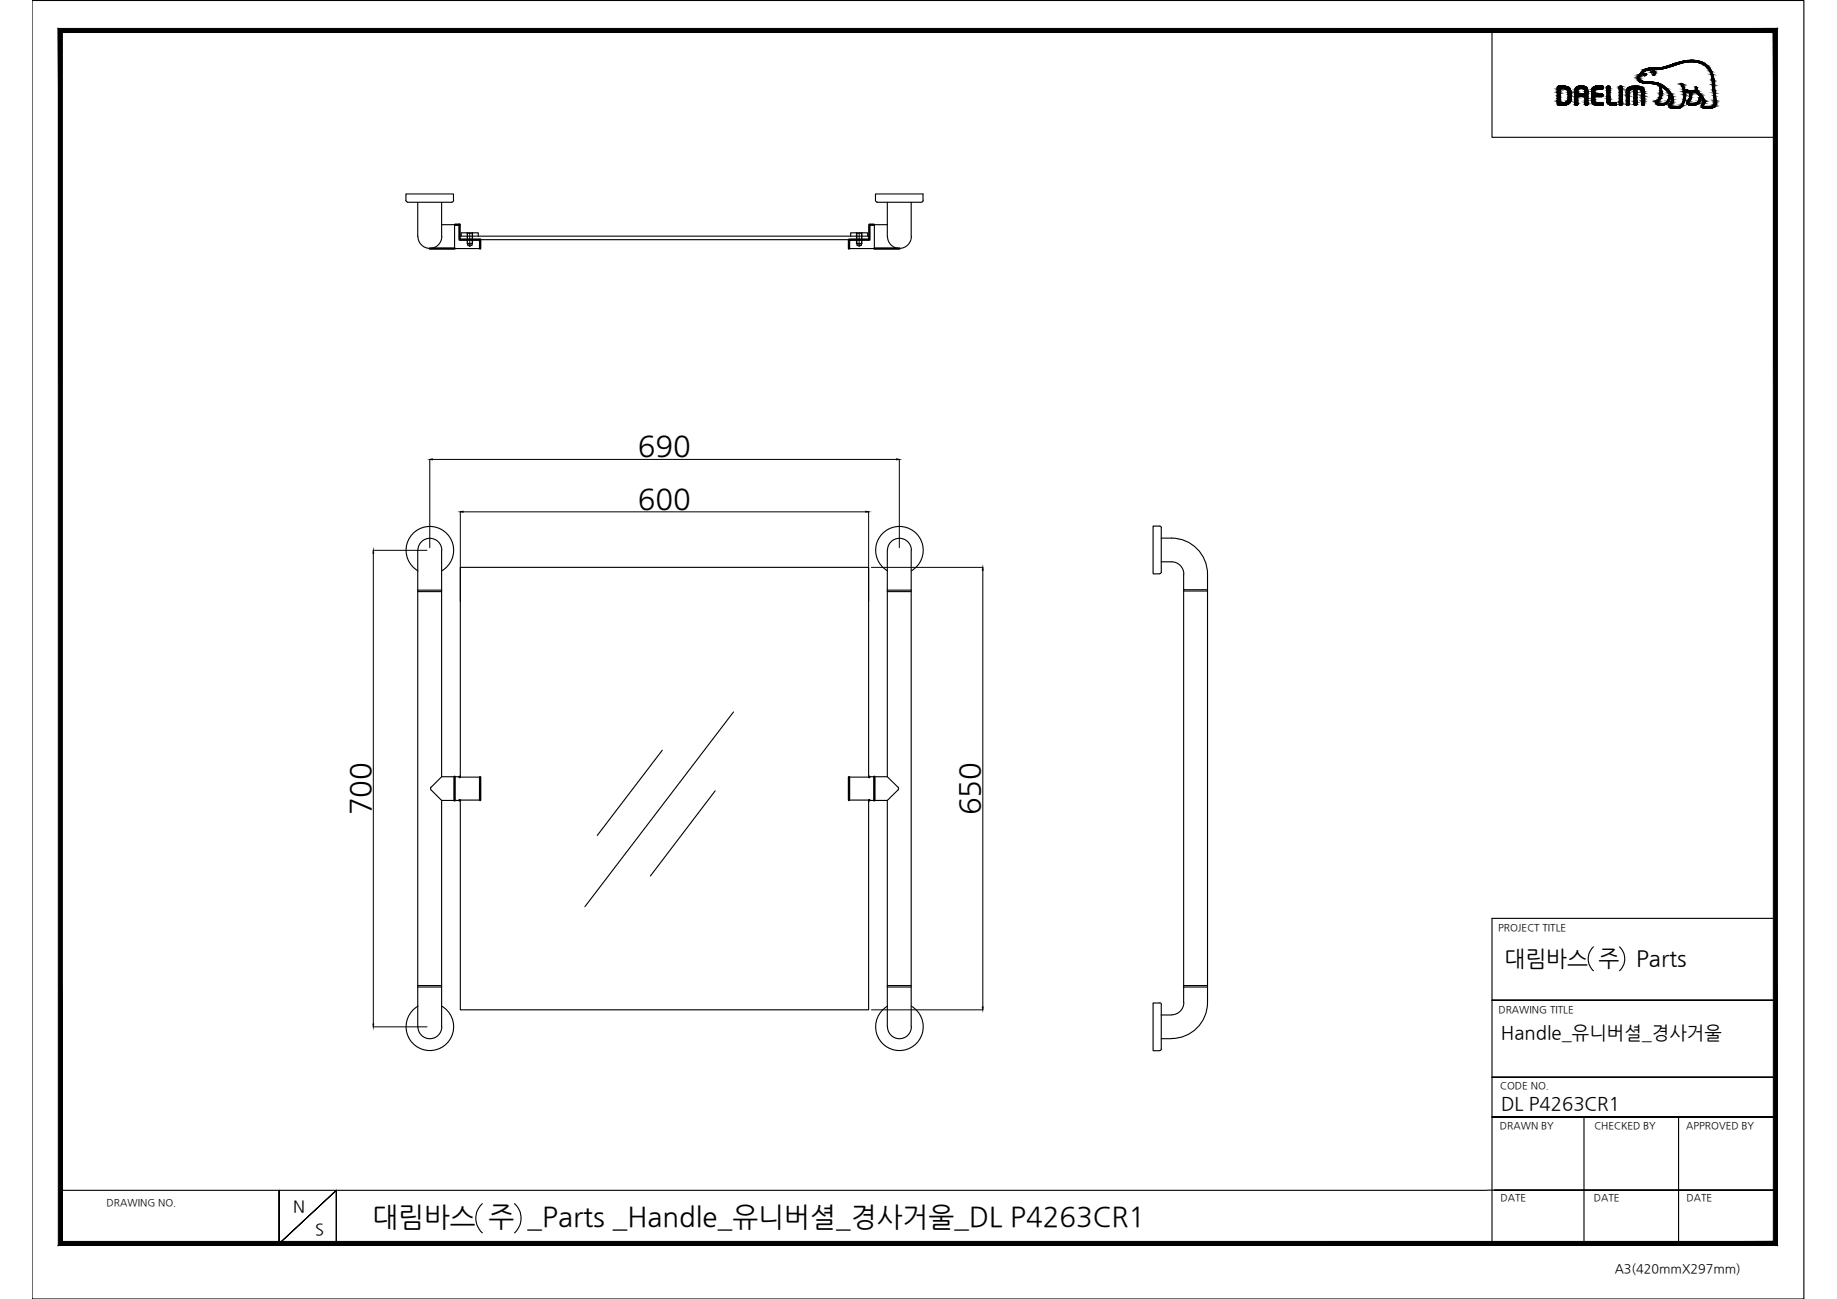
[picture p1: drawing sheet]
<svg xmlns="http://www.w3.org/2000/svg" width="420mm" height="297mm" viewBox="0 0 420 297" stroke-linecap="round" stroke-linejoin="round" font-family="sans-serif">
<defs><g id="words">
<g font-size="6.7">
<text x="145.9" y="104.3">690</text>
<text x="145.9" y="116.3">600</text>
<text x="84.7" y="186.5" transform="rotate(-90 84.7 186.5)">700</text>
<text x="224.1" y="186.5" transform="rotate(-90 224.1 186.5)">650</text>
</g>
<text font-size="6.3" x="85.2" y="280.4">대림바스 주 _Parts _Handle_유니버셜_경사거울_DL P4263CR1</text>
<g font-size="5.1">
<text x="344.1" y="220.8">대림바스 주</text>
<text x="374.2" y="220.8">Parts</text>
</g>
<g font-size="4.3">
<text x="343.3" y="237.5">Handle_유니버셜_경사거울</text>
<text x="343.3" y="253.8">DL P4263CR1</text>
</g>
<g font-size="3.7">
<text x="67.1" y="277.1">N</text>
<text x="72.1" y="282.5">S</text>
</g>
<text font-size="2.9" x="369.3" y="291.1">A3(420mmX297mm)</text>
<g font-size="2.3">
<text x="342.6" y="212.8">PROJECT TITLE</text>
<text x="342.7" y="231.6">DRAWING TITLE</text>
<text x="343.2" y="249">CODE NO.</text>
<text x="343.1" y="258.3">DRAWN BY</text>
<text x="364.7" y="258.2">CHECKED BY</text>
<text x="385.7" y="258.3">APPROVED BY</text>
<text x="24.4" y="275.9">DRAWING NO.</text>
<text x="343.2" y="274.7">DATE</text>
<text x="364.5" y="274.7">DATE</text>
<text x="385.7" y="274.7">DATE</text>
</g>
<g font-size=".4">
<text x="107.6" y="55.1" transform="rotate(-90 107.6 55.1)">M8</text>
<text x="196.4" y="54.4" transform="rotate(90 196.4 54.4)">M8</text>
</g>
</g></defs>
<!-- layer: 0 -->
<g fill="#000" stroke="#000" stroke-width=".23">
<path d="M98.3 105.1l.6-.2v.2zM105.3 117l.6-.1v.2zM198 116.9l.7 .1-.7 .1zM205.1 104.9l.6 .2h-.6zM85.4 125.8l.1 .7h-.2zM224.8 129.7l.1 .7h-.2zM85.3 234.2h.2l-.1 .6zM224.7 230.3h.2l-.1 .6z"/>
<path d="M13.3 284.8l392.3-.9h-391.3zM13.3 284.8l392.3-.9 .9 .9zM405.6 7.4v276.5l.9 .9zM405.6 7.4l.9-.9v278.3zM14.3 7.4h391.3l.9-.9zM13.3 6.5h393.2l-392.2 .9zM13.3 6.5l1 277.4v-276.5zM13.3 6.5l1 277.4-1 .9z"/>
</g>
<g fill="none" stroke="#000" stroke-width=".25">
<path d="M7.3 .1h405.3v296.9h-405.3zM341.2 7v24.4h64.9M380.4 24h.1M92.8 45.8v-1.4h10.9v1.4M92.8 45.8l.4 .4M93.2 46.3h10.1M95.5 46.3v7.8M95.6 54.1a2.73 2.73 0 0 0 2.7 2.7 2.73 2.73 0 0 0 2.7-2.7M101 46.3v7.8M101 51.4h4.1M103.8 45.8l-.4 .4M104 51.4v5.4h5.8"/>
<path d="M105.1 54h93.7M105.1 54.8h93.7M105.5 54v-.8h3.9v.8M194.6 54v-.8h3.9v.8M198.8 51.4h4.1M200 51.4v5.4h-5.8M200.2 45.8l.4 .4M200.2 45.8v-1.4h10.9v1.4M200.6 46.3h10.1M202.9 46.3v7.8M208.4 46.3v7.8a2.73 2.73 0 0 1-2.7 2.7 2.73 2.73 0 0 1-2.7-2.7M211.2 45.8l-.4 .4"/>
<path d="M95.5 134.9h5.5M95.5 135.3h5.5M95.5 125.8v109M95.6 125.8a2.73 2.73 0 0 1 2.7-2.7 2.73 2.73 0 0 1 2.7 2.7M95.6 130.5a5.4 5.4 0 0 1-1.4-8.2 5.4 5.4 0 0 1 8.3 0 5.4 5.4 0 0 1-1.5 8.2M101 125.8v51.8M202.9 125.8v51.8M202.9 134.9h5.5M202.9 135.3h5.5M203 125.8a2.73 2.73 0 0 1 2.7-2.7 2.73 2.73 0 0 1 2.7 2.7M203 130.5a5.4 5.4 0 0 1-1.4-8.2 5.4 5.4 0 0 1 8.3 0 5.4 5.4 0 0 1-1.5 8.2M208.4 125.8v109a2.73 2.73 0 0 1-2.7 2.7 2.73 2.73 0 0 1-2.7-2.7"/>
<path d="M265.2 120.3h-1.5v10.9h1.5M265.2 120.3l.4 .4M265.6 123a10.8 10.8 0 0 1 6.5 1.2 8.2 8.2 0 0 1 4.1 7.1v3.6h-5.5v-3.6a2.74 2.74 0 0 0-2.8-2.8h-2.3M265.6 120.7v10.1M265.6 130.8l-.4 .4M270.7 134.9v90.8M270.7 135.2h5.5M276.2 134.9v90.8M98.6 180l-.1 .2 .1 .4M101 177.6h4.1M101 177.6l-2.4 2.4M105.1 177.7h4.7"/>
<path d="M105.3 177.7v-48h93.4v48M151.5 171.6l-14.9 19.4M167.8 162.8l-34 44.5M194.2 177.7h4.6M198.8 177.6h4.1M202.9 177.6l2.5 2.4M205.4 180l.1 .4-.1 .2M98.6 180.7l2.4 2.3M101 183h4.1M101 183v51.8M105.1 183h4.7M105.3 183v47.9h93.4v-47.9"/>
<path d="M163.6 180.8l-14.8 19.5M194.2 183h4.6M198.8 183h4.1M202.9 183v51.8M205.4 180.7l-2.5 2.3M364.4 216.5a3.7 3.7 0 0 0 0 5.5M370.4 216.5a3.7 3.7 0 0 1 0 5.5M406.1 210h-64.9v74.7M95.5 225.4h5.5M95.5 225.7h5.5M95.6 234.8a2.73 2.73 0 0 0 2.7 2.7 2.73 2.73 0 0 0 2.7-2.7M95.6 230.1a5.4 5.4 0 0 0-1.4 8.2 5.4 5.4 0 0 0 8.3 0 5.4 5.4 0 0 0-1.5-8.2"/>
<path d="M202.9 225.4h5.5M202.9 225.7h5.5M203 230.1a5.4 5.4 0 0 0-1.4 8.2 5.4 5.4 0 0 0 8.3 0 5.4 5.4 0 0 0-1.5-8.2M265.2 229.3h-1.5v11h1.5M265.2 229.3l.4 .4M265.6 229.7v10.1M265.6 232.1h2.3M265.6 237.5h2.3M265.6 239.8l-.4 .4M270.7 229.3v-3.6h5.5v3.6M270.7 225.4h5.5M270.8 229.2a2.81 2.81 0 0 1-2.9 2.9"/>
<path d="M276.2 229.2a8.2 8.2 0 0 1-8.3 8.3M341.2 228.7h64.9h-64.9M341.2 255.4h64.9h-64.9M341.2 246.3h64.9h-64.9M362.3 255.4v28.9M383.9 255.4v28.9M13.8 272.2h326.3M63.8 272.2v12.2l13.1-12.2-13.1 12.2zM110.3 275.2a4.5 4.5 0 0 0 0 6.7M117.7 275.2a4.5 4.5 0 0 1 0 6.7M340.2 272.1h65.9h-64.3M13.8 284.3h.1"/>
<path d="M76.9 284.4v-12.2v12.2M350.5 284.3h55.6"/>
</g>
<path d="M98.3 105.1v20.2M98.9 105.1h106.2M105.3 117v20.5M105.9 117h92.1M198.7 117v20.5M205.7 105.1v20.2M85.4 125.8h12.3M85.4 126.5v107.7M199.3 129.7h25.5M224.8 130.4v99.9M85.4 234.8h12.3M199.3 230.9h25.5" fill="none" stroke="#000" stroke-width=".23"/>
<path d="M98.3 56.8h5.7M104.1 51.4h1v3.4h4.7v2M199.9 51.4h-1.1v3.4h-4.6v2M200 56.8h5.7M104 177.6v5.4M105.1 177.6v.1M109.8 177.7v5.3M194.2 177.7v5.3M198.8 177.6v.1M200 177.6v5.4M105.1 183h.1M198.8 183h.1" fill="none" stroke="#000" stroke-width=".55"/>
<!-- layer: screw -->
<path d="M106.8 53.2h1.3l-.1 2.5h-1.2zM106.8 55.7h1.3M106.9 53.3v2.7l.5 .3 .6-.3v-2.7M106.9 56h1.1M107.4 53.2v3.1M195.9 55.7h1.2v-2.5h-1.2v2.5h1.2M196 53.3v2.7h1.1M196.5 53.2v3.1M197.1 53.3v2.7l-.6 .3-.5-.3" fill="none" stroke="#000" stroke-width=".23"/>
<g fill="#000" stroke="#000" stroke-width=".23">
<path d="M356.3 19.8h2.1zM356.9 19.7h.9zM361.5 19.7h.4zM365.3 19.7h.4zM373.7 19.7h.8zM375.5 16.4h.5zM376 19h3.2zM376.1 17.3h.2zM376.3 19h3zM376.1 16.9h.3zM376.7 19h2.6zM377.6 15.6h3.4z"/>
<path d="M377.7 16.6h.2zM378.2 15.6h2.8zM378.1 16.2h.2zM378.3 15.6h2.7zM378.7 15.6h2.3zM386.5 13.8h.8zM387.8 20h.3zM356.2 23.9h2.2zM356.7 24h1.3zM361.9 20.3h1.2zM364.1 20.8h.6zM364.2 23.6h2.4z"/>
<path d="M364.6 23.9h2zM365.3 24.1h.2zM365.5 20.3h1.1zM368.5 24.1h.7zM375.3 20.6h.8zM375.5 24h.5zM387.4 21.2h.6zM387.8 20.8h.5zM387.9 20.8h.4zM388.1 21.2h.5zM389.4 22.8h.4z"/>
<path d="M356.9 19.7h1.1zM356.7 19.7h1.3z"/>
<path d="M356.7 19.7h1.3zM356.6 19.7h1.4z"/>
<path d="M356.6 19.7h1.5zM356.4 19.7h1.7z"/>
<path d="M356.4 19.7l2 .1zM356.4 19.7l2 .1h-2.1zM356.2 19.8h2.2z"/>
<path d="M356.2 19.8l2.4 .1zM356.2 19.8l2.4 .1h-2.4z"/>
<path d="M356.2 19.9h2.5zM356.2 19.9h2.5z"/>
<path d="M356.2 19.9l2.5 .1zM356.2 19.9l2.5 .1z"/>
<path d="M361.5 19.7h.4zM361.5 19.7h.4zM361.4 19.7h.5z"/>
<path d="M361.4 19.7h.6zM361.3 19.7h.7z"/>
<path d="M361.3 19.7h.8zM361.2 19.7h.9z"/>
<path d="M361.2 19.7h1.1zM361 19.7h1.3z"/>
<path d="M361 19.7h1.4zM361 19.7h1.4z"/>
<path d="M361 19.7l1.5 .1zM360.8 19.8h1.7z"/>
<path d="M360.8 19.8h1.8zM360.8 19.8h1.8z"/>
<path d="M360.8 19.8l2 .1zM360.6 19.9h2.2zM360.6 19.9h2.2zM360.6 19.9h2.2z"/>
<path d="M360.6 19.9l2.3 .1-.1-.1zM360.6 19.9l2.3 .1h-2.4z"/>
<path d="M365.3 19.7h.8zM365.2 19.7h.9z"/>
<path d="M365.2 19.7h1.3zM365 19.7h1.5z"/>
<path d="M365 19.7h1.5zM364.9 19.7h1.6z"/>
<path d="M364.9 19.7h1.7zM364.9 19.7h1.7z"/>
<path d="M364.9 19.7h1.7zM364.9 19.7h1.7z"/>
<path d="M364.9 19.7l1.7 .1zM364.9 19.7l1.7 .1z"/>
<path d="M364.8 19.8h1.8zM364.6 19.8h2z"/>
<path d="M364.6 19.8h2zM364.6 19.8h2z"/>
<path d="M364.6 19.8l2 .2v-.2zM364.4 20l.2-.2 2 .2z"/>
<path d="M364.4 20l2.2 .1v-.1zM364.4 20l2.2 .1h-2.4z"/>
<path d="M367.7 19.7h.4zM367.7 19.7h.4z"/>
<path d="M367.7 19.7l.4 .1zM367.6 19.8h.5z"/>
<path d="M367.6 19.8h.6zM367.6 19.8h.6z"/>
<path d="M367.6 19.8h.6zM367.6 19.8h.6z"/>
<path d="M367.5 19.8l.7 .1zM367.5 19.8l.7 .1zM367.5 19.9h.7zM367.5 19.9h.7z"/>
<path d="M367.5 19.9l.7 .1zM367.5 19.9l.7 .1z"/>
<path d="M370.5 19.7l.5 .1zM370.4 19.8h.6z"/>
<path d="M370.4 19.8h.6zM370.4 19.8h.6z"/>
<path d="M370.4 19.8l.7 .1-.1-.1zM370.4 19.8l.7 .1h-.7z"/>
<path d="M370.4 19.9h.7zM370.4 19.9h.7z"/>
<path d="M370.4 19.9l.7 .2v-.2zM370.4 19.9l.7 .2h-.7z"/>
<path d="M373.7 19.7l1.2 .1zM373.2 19.8h1.7z"/>
<path d="M373.2 19.8h1.8zM373.1 19.8h1.9z"/>
<path d="M374.5 17.8l.4 .1zM374.5 17.8l.4 .1z"/>
<path d="M374.5 17.9l.4 .1v-.1zM374.5 17.9l.4 .1h-.4z"/>
<path d="M374.5 18l.4 .1zM374.5 18l.4 .1z"/>
<path d="M374.6 17.6h.3zM374.6 17.6h.4z"/>
<path d="M374.6 17.6l.3 .2v-.2zM374.6 17.6l.3 .2h-.4z"/>
<path d="M374.6 18.1h.3zM374.6 18.1h.3z"/>
<path d="M374.6 18.1l.5 .1zM374.6 18.1l.5 .1z"/>
<path d="M373.1 19.8h2.3zM372.7 19.8h2.7z"/>
<path d="M374.6 17.5l.4 .1 .1-.1zM374.6 17.5l.4 .1h-.4z"/>
<path d="M374.6 18.2l.5 .1zM374.6 18.2l.5 .1z"/>
<path d="M374.6 18.3l.7 .1zM374.6 18.3l.7 .1z"/>
<path d="M374.7 17.4h.5zM374.7 17.4l.4 .1z"/>
<path d="M374.8 17.3l.4 .1 .1-.1zM374.8 17.3l.4 .1h-.5z"/>
<path d="M374.7 18.4h.6zM374.7 18.4h.6z"/>
<path d="M374.8 17.3h.5zM374.8 17.3h.5z"/>
<path d="M374.7 18.4l.9 .2zM374.7 18.4l.9 .2z"/>
<path d="M372.7 19.8l2.8 .1zM372.7 19.9h2.8z"/>
<path d="M374.9 17.1l.4 .2 .1-.2zM374.8 17.3l.1-.2 .4 .2z"/>
<path d="M375.1 17h.4zM375.1 17h.4z"/>
<path d="M375.1 17h.4zM375.1 17h.4z"/>
<path d="M375 17h.5zM375 17l.4 .1h-.5z"/>
<path d="M372.7 19.9l3.1 .2-.3-.2zM372.4 20.1l.3-.2 3.1 .2z"/>
<path d="M375.1 16.9l.4 .1zM375.1 16.9l.4 .1zM375.1 17h.4zM375.1 17h.4zM375.1 17h.4zM375.1 17h.4z"/>
<path d="M375.1 17h.4zM375.1 17h.4z"/>
<path d="M375.2 16.8l.4 .1zM375.2 16.8l.4 .1z"/>
<path d="M375.2 16.9h.4zM375.2 16.9h.3z"/>
<path d="M375.2 16.8h.4zM375.2 16.8h.4z"/>
<path d="M374.9 18.6h.7zM374.9 18.6h.7z"/>
<path d="M374.9 18.6h.9zM374.9 18.6h.9z"/>
<path d="M375.2 16.7l.5 .1zM375.2 16.7l.5 .1zM375.2 16.8h.5zM375.2 16.8h.5z"/>
<path d="M375.2 16.8h.5zM375.2 16.8h.4zM375.2 16.8h.4zM375.2 16.8h.4zM375.2 16.8h.4zM375.2 16.8h.4z"/>
<path d="M375.3 16.7h.4zM375.3 16.7h.4z"/>
<path d="M375.2 16.7h.5zM375.2 16.7h.5z"/>
<path d="M375 18.6l1 .1zM375 18.6l1 .1z"/>
<path d="M375.5 16.4l.2 .3 .3-.3zM375.5 16.4l.2 .3h-.4z"/>
<path d="M375 18.7h1zM375 18.7h1zM375 18.7h1zM375 18.7h1z"/>
<path d="M375 18.7h1.1zM375 18.7h1.1z"/>
<path d="M376.1 17.3h.2zM376.1 17.3h.2z"/>
<path d="M376.1 17.3h.2zM376.1 17.3h.2z"/>
<path d="M375 18.7h1.3zM375 18.7h1.3z"/>
<path d="M375 18.7h1.5zM375 18.7h1.5z"/>
<path d="M375.7 16.2l.3 .2 .4-.2zM375.5 16.4l.2-.2 .3 .2zM375.5 16.4h.5z"/>
<path d="M376 17.2h.4zM376 17.2l.3 .1z"/>
<path d="M375.7 16.2h.7zM375.7 16.2h.7z"/>
<path d="M376.1 16.9h.4zM376 16.9h.5zM376 16.9h.5zM376 16.9h.5z"/>
<path d="M376 17.2h.4zM376 17.2h.4z"/>
<path d="M376 16.9l.6 .1zM376 16.9l.6 .1zM376 17h.6zM376 17h.6zM376 17h.6zM376 17h.6z"/>
<path d="M376 17.1h.5zM376 17.1l.4 .1z"/>
<path d="M375.9 17h.7zM375.9 17h.7z"/>
<path d="M375.9 17h.7zM375.9 17l.6 .1zM376 17.1h.5zM376 17.1h.5z"/>
<path d="M376 17h.6zM376 17h.6z"/>
<path d="M376 17h.6zM376 17h.6zM375.9 17h.7zM375.9 17h.7z"/>
<path d="M375.1 18.7h1.6zM375.1 18.7h1.6z"/>
<path d="M375.1 18.7h1.6zM375.1 18.7h1.6zM375.1 18.7h1.6zM375.1 18.7h1.6z"/>
<path d="M375.1 18.7h1.7zM375.1 18.7h1.7z"/>
<path d="M375.1 18.7h1.8zM375.1 18.7h1.8z"/>
<path d="M375.1 18.7h2.2zM375.1 18.7h2.2z"/>
<path d="M375.9 16l.5 .2 .5-.2zM375.7 16.2l.2-.2 .5 .2z"/>
<path d="M376 16h1.1zM375.9 16h1z"/>
<path d="M375.2 18.7l2.9 .1zM375.2 18.7l2.9 .1z"/>
<path d="M376 15.9h1.5zM376 16h1.1z"/>
<path d="M376.1 15.9h1.5zM376.1 15.9h1.5zM376.1 15.9h1.5zM376.1 15.9h1.6z"/>
<path d="M376.1 15.9h1.5zM376 15.9h1.5z"/>
<path d="M377.7 15.6h3.3zM377.6 15.6h3.4zM377.6 15.6h3.4zM377.6 15.6h3.4z"/>
<path d="M377.7 16.6h.2zM377.7 16.6h.2z"/>
<path d="M376.1 15.9h1.9zM376.1 15.9h2z"/>
<path d="M376.1 15.9h1.9zM376.1 15.9h1.6z"/>
<path d="M377.7 16.5l.2 .1 .1-.1zM377.7 16.5l.2 .1zM377.7 16.6h.2zM377.7 16.6h.2z"/>
<path d="M376.1 15.9h2zM376.1 15.9h2.1z"/>
<path d="M377.7 16.5h.4zM377.7 16.5h.3zM377.7 16.5h.3zM377.7 16.5h.3z"/>
<path d="M378.1 17.2h.1zM378.1 17.2h.1z"/>
<path d="M375.2 18.8h3zM375.2 18.8h3z"/>
<path d="M375.2 18.8l3.3 .1zM375.2 18.8l3.3 .1z"/>
<path d="M377.8 16.4h.4zM377.7 16.5h.4z"/>
<path d="M378.1 16.2h.3zM378 16.2h.4z"/>
<path d="M378.3 16.5h.3zM378.3 16.5h.3z"/>
<path d="M378.1 17.1h.2zM378.1 17.1l.1 .1zM378.1 17.2h.1z"/>
<path d="M378 16.2l.5 .1zM378 16.3h.5z"/>
<path d="M378.1 17.1h.3zM378.1 17.1h.2z"/>
<path d="M378 16.3h.5zM377.9 16.3h.6zM377.9 16.3h.6zM377.9 16.3h.6z"/>
<path d="M378.2 17h.3zM378.2 17l.2 .1h-.3z"/>
<path d="M377.9 16.3l.6 .1zM377.9 16.3l.6 .1h-.7z"/>
<path d="M375.4 18.9h3.2zM375.4 18.9h3.2z"/>
<path d="M378.2 16.4l.4 .1zM378.2 16.4l.4 .1z"/>
<path d="M378.3 16.8l.2 .2v-.2zM378.3 16.8l.2 .2h-.3zM378.2 17h.3zM378.2 17h.3z"/>
<path d="M378.3 16.5h.3zM378.3 16.5h.3z"/>
<path d="M378.3 16.5l.3 .1zM378.3 16.5l.3 .1zM378.4 16.6h.2zM378.4 16.6h.2z"/>
<path d="M378.4 16.7l.2 .1zM378.4 16.7l.2 .1h-.3z"/>
<path d="M378.3 16.8h.3zM378.3 16.8h.2z"/>
<path d="M375.4 18.9h3.3zM375.4 18.9h3.3z"/>
<path d="M378.4 16.6h.2zM378.4 16.6l.2 .1z"/>
<path d="M375.5 18.9h3.3zM375.5 18.9h3.3z"/>
<path d="M375.5 18.9l3.5 .1zM375.5 18.9l3.5 .1z"/>
<path d="M376.1 15.9h2.9zM376.1 15.9h2.1z"/>
<path d="M375.7 19h3.5zM375.7 19h3.5zM375.8 19h3.4zM375.8 19h3.4z"/>
<path d="M375.8 19h3.4zM375.8 19h3.4zM376 19h3.2z"/>
<path d="M376 19h3.3zM376 19h3.3z"/>
<path d="M376.1 19h3.2zM376.1 19h3.2zM376.3 19h3z"/>
<path d="M376.6 19h2.7zM376.6 19h2.7zM376.6 19h2.7zM376.6 19h2.7z"/>
<path d="M376.6 19h2.7zM376.6 19h2.7zM376.7 19h2.6z"/>
<path d="M376.7 19l2.8 .1zM376.7 19l2.8 .1z"/>
<path d="M377.8 19.1l1.8 .1zM377.8 19.1l1.8 .1z"/>
<path d="M379.6 19.6h.3zM379.6 19.6h.3z"/>
<path d="M378.3 19.2h1.4zM378.3 19.2h1.4z"/>
<path d="M378.5 19.2h1.3zM378.5 19.2h1.3z"/>
<path d="M378.7 19.2l1.3 .1zM378.7 19.2l1.3 .1z"/>
<path d="M376.3 15.9h3.6zM376.1 15.9h2.9z"/>
<path d="M379.9 19.6h.5zM379.9 19.6h.5z"/>
<path d="M379.6 19.6l.3 .1zM379.6 19.6l.3 .1zM379.6 19.7h.3zM379.6 19.7h.3zM379.6 19.7h.3zM379.6 19.7h.3zM379.6 19.7h.3zM379.6 19.7h.3z"/>
<path d="M379.9 19.7h.6zM379.9 19.7h.6zM379.9 19.7h.6zM379.9 19.7h.6z"/>
<path d="M379.6 19.7l.3 .1zM379.6 19.7l.3 .1z"/>
<path d="M379.6 19.8h.3zM379.6 19.8h.3z"/>
<path d="M379.6 19.8l.4 .5-.1-.5zM379.6 19.8l.4 .5h-.3z"/>
<path d="M376.3 15.8h3.6zM376.3 15.8l3.6 .1z"/>
<path d="M379 19.3l1.1 .1zM379 19.3l1.1 .1z"/>
<path d="M379.2 19.4l1 .1zM379.2 19.4l1 .1z"/>
<path d="M379.4 19.5h.9zM379.4 19.5h.9z"/>
<path d="M376.4 15.8h3.8zM376.3 15.8h3.6z"/>
<path d="M379.6 19.5l.8 .1zM379.6 19.5l.8 .1z"/>
<path d="M379.6 19.6h.8zM379.6 19.6h.8z"/>
<path d="M379.9 19.6l.6 .1zM379.9 19.6l.6 .1z"/>
<path d="M376.6 15.7h3.9zM376.4 15.8h3.8z"/>
<path d="M379.9 19.7h.6zM379.9 19.7h.6z"/>
<path d="M379.9 19.7l.7 .1zM379.9 19.7l.7 .1z"/>
<path d="M380 19.8h.7zM380 19.8h.7z"/>
<path d="M380.1 19.8l.7 .1zM380.1 19.8l.7 .1z"/>
<path d="M376.9 15.6h3.8zM376.6 15.7h3.9z"/>
<path d="M377 15.6h3.8zM376.9 15.6h3.8z"/>
<path d="M380.2 19.9l.9 .2-.3-.2zM380.2 19.9l.9 .2h-.6z"/>
<path d="M377.4 15.6h3.6zM377 15.6h3.8z"/>
<path d="M377.6 15.6h3.4zM377.5 15.6h3.5z"/>
<path d="M377.5 15.6h3.5zM377.4 15.6h3.6z"/>
<path d="M378.4 15.6h2.6zM378.3 15.6h2.7zM378.2 15.6h2.8z"/>
<path d="M378.2 15.6h2.8zM378.2 15.6h2.8zM378.2 15.6h2.8z"/>
<path d="M378.2 15.6h2.8zM378.1 15.6h2.9z"/>
<path d="M378.1 15.6h2.9zM377.7 15.6h3.3zM377.6 15.6h3.4z"/>
<path d="M379.6 15.5h1.6zM378.7 15.6h2.3zM378.4 15.6h2.6z"/>
<path d="M380.1 15.4h1.4zM379.6 15.5h1.6z"/>
<path d="M380.5 15.4h1.3zM380.1 15.4h1.4z"/>
<path d="M380.7 15.3h1.3zM380.5 15.4h1.3z"/>
<path d="M381.1 15.2h1.2zM380.7 15.3h1.3z"/>
<path d="M382.5 14.7h1.1zM382.5 14.7h1.1zM382.5 14.7h1.1zM382.5 14.7h1.1zM382.5 14.7h1.1zM382.5 14.7h1.2z"/>
<path d="M382.5 14.7h1.2zM382.5 14.7h1.2zM382.5 14.7h1.2z"/>
<path d="M381.3 15.1h1.2zM381.1 15.2h1.2z"/>
<path d="M381.5 15.1h1.1zM381.4 15.1h1.2zM381.4 15.1h1.2zM381.4 15.1h1.2z"/>
<path d="M381.4 15.1h1.2zM381.3 15.1h1.2z"/>
<path d="M381.8 15h1.1zM381.5 15.1h1.1zM381.5 15.1h1.1zM381.5 15.1h1.1z"/>
<path d="M382 14.9h1.1zM381.8 15h1.1z"/>
<path d="M382.3 14.8h1.1zM382 14.9h1.1z"/>
<path d="M382.4 14.8h1.1zM382.3 14.8h1.1z"/>
<path d="M382.4 14.8h1.1zM382.4 14.8h1.1z"/>
<path d="M382.5 14.7h1.1zM382.4 14.8h1.1z"/>
<path d="M382.7 14.6h1.2zM382.5 14.7h1.2zM382.5 14.7h1.2z"/>
<path d="M384.5 19.2h.3zM384.5 19.2h.3z"/>
<path d="M384.6 19.4h.3zM384.6 19.4h.3z"/>
<path d="M383.4 14.4l.5 .2 .7-.2zM382.7 14.6l.7-.2 .5 .2z"/>
<path d="M384.6 19.1h.1zM384.6 19.1h.1z"/>
<path d="M384.6 19.1h.2zM384.5 19.1h.3z"/>
<path d="M383.4 14.4h1.4zM383.4 14.4h1.2z"/>
<path d="M384.5 19.1l.3 .1zM384.5 19.1l.3 .1z"/>
<path d="M384.5 19.2h.3zM384.5 19.2h.3z"/>
<path d="M384.5 19.2l.4 .1zM384.5 19.2l.4 .1z"/>
<path d="M384.6 19.3l.3 .1zM384.6 19.3l.3 .1z"/>
<path d="M384.6 19.4l.3 .1zM384.6 19.4l.3 .1z"/>
<path d="M384.6 19.5l.4 .1-.1-.1zM384.6 19.5l.4 .1h-.3z"/>
<path d="M384.7 19.6l.3 .1zM384.7 19.6l.3 .1z"/>
<path d="M384.7 19.7l.4 .1-.1-.1zM384.7 19.7l.4 .1h-.3z"/>
<path d="M384.8 19.8l.4 .3-.1-.3zM384.8 19.8l.4 .3h-.3z"/>
<path d="M383.8 14.3l1 .1 .5-.1zM383.4 14.4l.4-.1 1 .1z"/>
<path d="M383.9 14.3h1.5zM383.8 14.3h1.5z"/>
<path d="M384 14.3h1.6zM383.9 14.3h1.5z"/>
<path d="M384.3 14.2h1.8zM384 14.3h1.6z"/>
<path d="M384.4 14.1h2.8zM384.3 14.2h1.8z"/>
<path d="M386.5 13.8h1.3zM386 13.8h1.8z"/>
<path d="M386 13.8l2.1 .1zM385.7 13.9h2.4z"/>
<path d="M387.9 19.9h.1zM387.9 19.9h.1z"/>
<path d="M387.9 19.9l.2 .1zM387.9 19.9l.2 .1zM387.8 20h.3z"/>
<path d="M387.8 20h.3zM387.8 20h.3z"/>
<path d="M385.7 13.9h2.5zM385.6 13.9h2.6z"/>
<path d="M385.6 13.9h2.6zM385.4 13.9h2.8z"/>
<path d="M385.4 13.9h2.9zM385.3 13.9h3z"/>
<path d="M385.3 13.9l3.3 .1zM384.9 14h3.7z"/>
<path d="M384.9 14h3.9zM384.8 14h4z"/>
<path d="M384.8 14l4.3 .1zM384.4 14.1h4.7z"/>
<path d="M387.2 14.1l2 .1zM387.2 14.1l2 .1z"/>
<path d="M387.7 14.2h1.5zM387.7 14.2h1.5z"/>
<path d="M387.8 14.2l1.6 .1zM387.8 14.2l1.6 .1z"/>
<path d="M388.3 14.3h1.3zM388.3 14.3h1.3z"/>
<path d="M388.5 14.3l1.2 .1zM388.5 14.3l1.2 .1z"/>
<path d="M388.9 14.4l1.2 .2-.4-.2zM388.9 14.4l1.2 .2h-.7z"/>
<path d="M389.4 14.6l.8 .1zM389.4 14.6l.8 .1z"/>
<path d="M389.6 14.7l.8 .3-.2-.3zM389.6 14.7l.8 .3h-.5z"/>
<path d="M389.9 15l.9 .3-.4-.3zM389.9 15l.9 .3h-.5z"/>
<path d="M390.3 15.3l.6 .1zM390.3 15.3l.6 .1z"/>
<path d="M390.4 15.4h.5zM390.4 15.4h.5z"/>
<path d="M390.5 15.4l.5 .1zM390.5 15.4l.5 .1z"/>
<path d="M390.5 15.5l.5 .1zM390.5 15.5l.5 .1z"/>
<path d="M390.6 15.6h.5zM390.6 15.6h.5z"/>
<path d="M390.7 15.6l.5 .3-.1-.3zM390.7 15.6l.5 .3h-.4z"/>
<path d="M390.8 15.9l.7 .4-.3-.4zM390.8 15.9l.7 .4h-.5z"/>
<path d="M391 16.3l.5 .1zM391 16.3l.5 .1z"/>
<path d="M391.1 16.4l.7 .6-.3-.6zM391.1 16.4l.7 .6h-.4z"/>
<path d="M391.7 18.4h.3zM391.7 18.4h.3z"/>
<path d="M391.7 19.2h.4zM391.7 19.2h.4z"/>
<path d="M391.4 17l.4 .1zM391.4 17l.4 .1z"/>
<path d="M391.4 17.1l.5 .5-.1-.5zM391.4 17.1l.5 .5h-.4z"/>
<path d="M391.5 17.6l.5 .4-.1-.4zM391.5 17.6l.5 .4h-.4z"/>
<path d="M391.6 18l.4 .2v-.2zM391.6 18l.4 .2h-.4z"/>
<path d="M391.6 18.2l.4 .2v-.2zM391.6 18.2l.4 .2zM391.7 18.4h.3zM391.7 18.4h.3zM391.7 18.4h.3zM391.7 18.4h.3z"/>
<path d="M391.7 18.4h.3zM391.7 18.4h.3zM391.7 18.4h.3zM391.7 18.4h.3z"/>
<path d="M391.7 18.4l.3 .1zM391.7 18.4l.3 .1h-.3z"/>
<path d="M391.7 18.5l.3 .2v-.2zM391.7 18.5l.3 .2h-.3zM391.7 18.7h.3zM391.7 18.7h.3z"/>
<path d="M391.7 18.7l.3 .3v-.3zM391.7 18.7l.3 .3h-.3z"/>
<path d="M391.7 19h.3zM391.7 19h.3z"/>
<path d="M391.7 19l.4 .2-.1-.2zM391.7 19l.4 .2h-.4z"/>
<path d="M391.7 19.2h.4zM391.7 19.2h.4z"/>
<path d="M391.7 19.2l.4 .1zM391.7 19.2l.4 .1zM391.7 19.3h.4zM391.7 19.3h.4z"/>
<path d="M391.7 19.3h.4zM391.7 19.3h.4z"/>
<path d="M391.7 19.3l.4 .1zM391.7 19.3l.4 .1z"/>
<path d="M391.7 19.4l.4 .1zM391.7 19.4l.4 .1z"/>
<path d="M391.7 19.5l.4 .1v-.1zM391.7 19.5l.4 .1z"/>
<path d="M391.8 19.6l.3 .2v-.2zM391.8 19.6l.3 .2h-.3z"/>
<path d="M391.8 19.8h.3zM391.8 19.8h.3z"/>
<path d="M391.8 19.8l.3 .3v-.3zM391.8 19.8l.3 .3h-.3z"/>
<path d="M356.2 20.3h1.3zM356.2 20.3h1.3z"/>
<path d="M356.2 23.5h1.3zM356.2 23.5h1.3z"/>
<path d="M356.7 24l1.1 .1zM356.9 24.1h.9z"/>
<path d="M356.2 20.3l.7 .1zM356.2 20.3l.7 .1z"/>
<path d="M356.2 20.4l.7 .2v-.2zM356.2 20.4l.7 .2h-.7z"/>
<path d="M356.2 20.6h.7zM356.2 20.6h.7z"/>
<path d="M356.2 20.6l.7 .3v-.3zM356.2 20.6l.7 .3h-.7z"/>
<path d="M356.2 20.9l.7 .3v-.3zM356.2 20.9l.7 .3h-.7z"/>
<path d="M356.2 21.2l.7 .1v-.1zM356.2 21.2l.7 .1h-.7z"/>
<path d="M356.2 21.3l.7 .6v-.6zM356.2 21.3l.7 .6h-.7z"/>
<path d="M356.2 21.9l.7 .3v-.3zM356.2 21.9l.7 .3h-.7z"/>
<path d="M356.2 22.2l.7 .4v-.4zM356.2 22.2l.7 .4h-.7zM356.2 22.6h.7zM356.2 22.6h.7z"/>
<path d="M356.2 22.6l.7 .4v-.4zM356.2 22.6l.7 .4h-.7z"/>
<path d="M356.2 23l.7 .2v-.2zM356.2 23l.7 .2h-.7z"/>
<path d="M356.2 23.2l.7 .1zM356.2 23.2l.7 .1z"/>
<path d="M356.2 23.3l.7 .1v-.1zM356.2 23.3l.7 .1h-.7zM356.2 23.4h.7zM356.2 23.4h.7z"/>
<path d="M356.2 23.4l.7 .1zM356.2 23.4l.7 .1z"/>
<path d="M356.2 23.5h.8zM356.2 23.5h.8z"/>
<path d="M356.2 20.3h1zM356.2 20.3h1.3z"/>
<path d="M356.2 20.3h1zM356.2 20.3h.7zM356.2 20.3h.7zM356.2 20.3h.7z"/>
<path d="M356.2 23.5h1.1zM356.2 23.5h1.1z"/>
<path d="M356.2 23.5h1.2zM356.2 23.5h1.2z"/>
<path d="M356.2 20.3h1.3zM356.2 20.3h1.3z"/>
<path d="M356.2 23.5h1.3zM356.2 23.5h1.3z"/>
<path d="M357.5 20.3h1.5zM357.5 20.3h1.5z"/>
<path d="M356.2 23.5h1.3zM356.2 23.5h1.3z"/>
<path d="M356.6 24h1.4zM356.6 24h1.4z"/>
<path d="M356.4 24h1.7zM356.4 24h1.6z"/>
<path d="M356.3 23.9h2.1zM356.3 23.9l1.8 .1z"/>
<path d="M356.2 23.8h2.4zM356.2 23.8h2.5z"/>
<path d="M356.2 23.8l2.2 .1 .2-.1zM356.2 23.8l2.2 .1h-2.2zM356.2 23.9h2.2z"/>
<path d="M356.2 20l2.7 .1zM356.2 20l2.7 .1z"/>
<path d="M356.2 23.7h2.5zM356.2 23.7l2.5 .1z"/>
<path d="M356.2 20.1h2.7zM356.2 20.1h2.7z"/>
<path d="M356.2 20.1l2.8 .2-.1-.2zM356.2 20.1l2.8 .2h-2.8z"/>
<path d="M356.2 23.6l2.7 .1zM356.2 23.6l2.7 .1z"/>
<path d="M356.2 23.7h2.7zM356.2 23.7h2.5z"/>
<path d="M357.5 20.3h1.5zM357.5 20.3h1.5zM357.5 20.3h1.5zM357.5 20.3h1.5z"/>
<path d="M357.6 20.3h1.4zM357.6 20.3h1.4z"/>
<path d="M357.8 20.3l1.3 .1-.1-.1zM357.8 20.3l1.3 .1zM358.2 20.4h.9zM358.2 20.4h.9z"/>
<path d="M357.7 23.5h1.3zM357.6 23.5h1.4z"/>
<path d="M357.6 23.5h1.4zM357.5 23.5h1.5z"/>
<path d="M356.2 23.5l2.7 .1 .1-.1zM356.2 23.5l2.7 .1h-2.7z"/>
<path d="M358.1 23.4h1zM357.7 23.5h1.3z"/>
<path d="M358.2 20.4l1 .2-.1-.2zM358.2 20.4l1 .2h-.8z"/>
<path d="M358.1 23.4h1zM358.1 23.4h1z"/>
<path d="M358.4 23.2l.7 .2 .1-.2zM358.1 23.4l.3-.2 .7 .2z"/>
<path d="M358.4 20.6l.9 .1zM358.4 20.6l.9 .1z"/>
<path d="M358.5 20.7l.8 .1v-.1zM358.5 20.7l.8 .1z"/>
<path d="M358.6 20.8l.8 .3-.1-.3zM358.6 20.8l.8 .3h-.8z"/>
<path d="M358.5 23l.8 .1zM358.5 23l.8 .1z"/>
<path d="M358.5 23.1l.7 .1 .1-.1zM358.5 23.1l.7 .1h-.8z"/>
<path d="M358.6 21.1l.8 .1v-.1zM358.6 21.1l.8 .1h-.7z"/>
<path d="M358.7 21.2l.7 .2v-.2zM358.7 21.2l.7 .2h-.7z"/>
<path d="M358.7 21.4l.7 .1zM358.7 21.4l.7 .1zM358.7 21.5h.7zM358.7 21.5h.7zM358.7 21.5h.7zM358.7 21.5h.7zM358.7 21.5h.7zM358.7 21.5h.7z"/>
<path d="M358.7 21.5h.7zM358.7 21.5h.7z"/>
<path d="M358.7 21.5l.7 .1zM358.7 21.5l.7 .1z"/>
<path d="M358.7 21.6l.7 .3v-.3zM358.7 21.6l.7 .3h-.7z"/>
<path d="M358.7 21.9l.7 .1v-.1zM358.7 21.9l.7 .1h-.7z"/>
<path d="M358.7 22l.7 .1v-.1zM358.7 22l.7 .1h-.7z"/>
<path d="M358.7 22.1l.7 .1zM358.7 22.1l.7 .1z"/>
<path d="M358.7 22.2h.7zM358.7 22.2h.7z"/>
<path d="M358.7 22.2l.7 .1zM358.7 22.2l.7 .1z"/>
<path d="M358.7 22.3l.7 .4v-.4zM358.7 22.3l.7 .4h-.8zM358.6 22.7h.8zM358.6 22.7h.8z"/>
<path d="M358.6 22.7l.7 .3 .1-.3zM358.6 22.7l.7 .3h-.8z"/>
<path d="M360.2 20.9h.6zM360.2 20.9h.6zM360.2 20.9h.6zM360.2 20.9h.6z"/>
<path d="M360.3 24h.4zM360.3 24h.3z"/>
<path d="M360.3 24h.5zM360.3 24h.4z"/>
<path d="M360.2 24h.6zM360.2 24h.6z"/>
<path d="M360.2 20.8l.6 .1zM360.2 20.8l.6 .1zM360.2 20.9h.6zM360.2 20.9h.6z"/>
<path d="M360.2 20.9h.6zM360.2 20.9h.6zM360.2 20.9h.6zM360.2 20.9h.6z"/>
<path d="M360.2 20.9l.6 .1zM360.2 20.9l.6 .1z"/>
<path d="M360.2 21l.6 .2v-.2zM360.2 21l.6 .2h-.6zM360.2 21.2h.6zM360.2 21.2h.6z"/>
<path d="M360.2 21.2l.6 .2v-.2zM360.2 21.2l.6 .2h-.6z"/>
<path d="M360.2 21.4l.7 .1zM360.2 21.4l.7 .1z"/>
<path d="M360.2 22.1l.6 .1zM360.2 22.1l.6 .1z"/>
<path d="M360.2 22.2l.6 .1v-.1zM360.2 22.2l.6 .1h-.6z"/>
<path d="M360.2 22.3l.6 .5v-.5zM360.2 22.3l.6 .5h-.6z"/>
<path d="M360.2 22.8l.6 .1zM360.2 22.8l.6 .1z"/>
<path d="M360.2 22.9l.6 .4v-.4zM360.2 22.9l.6 .4h-.6z"/>
<path d="M360.2 23.3l.6 .1zM360.2 23.3l.6 .1z"/>
<path d="M360.2 23.4l.6 .2v-.2zM360.2 23.4l.6 .2h-.6z"/>
<path d="M360.2 23.6l.6 .1zM360.2 23.6l.6 .1z"/>
<path d="M360.2 23.7l.6 .1v-.1zM360.2 23.7l.6 .1h-.6z"/>
<path d="M360.2 23.8h.6zM360.2 23.8h.6z"/>
<path d="M360.2 23.8l.6 .1zM360.2 23.8l.6 .1zM360.2 23.9h.6zM360.2 23.9h.6zM360.2 23.9h.6zM360.2 23.9h.6z"/>
<path d="M360.2 23.9h.6zM360.2 23.9h.6z"/>
<path d="M360.2 23.9h.6zM360.2 23.9l.6 .1z"/>
<path d="M360.2 20.6h.7zM360.2 20.6h.7z"/>
<path d="M360.2 20.6l.6 .2 .1-.2zM360.2 20.6l.6 .2h-.6zM360.2 20.8h.6zM360.2 20.8h.6z"/>
<path d="M360.3 20.4l.6 .2 .1-.2zM360.3 20.4l.6 .2h-.7z"/>
<path d="M360.3 20.3h.8zM360.3 20.3h.8z"/>
<path d="M360.3 20.3h.8zM360.3 20.3l.7 .1z"/>
<path d="M360.3 20.3h1zM360.3 20.3h.8z"/>
<path d="M360.3 20.3h1.2zM360.3 20.3h1z"/>
<path d="M362.5 20.9h.7zM362.5 20.9h.7z"/>
<path d="M360.5 20h2.4zM360.4 20h2.5z"/>
<path d="M360.4 20l2.6 .2-.1-.2zM360.4 20l2.6 .2h-2.7zM360.3 20.2h2.7zM360.3 20.2h2.7z"/>
<path d="M360.3 20.2l2.8 .1zM360.3 20.2l2.8 .1z"/>
<path d="M361.8 20.3h1.3zM361.8 20.3h1.3zM361.9 20.3h1.2z"/>
<path d="M362 20.3h1.1zM362 20.3h1.1z"/>
<path d="M362.2 20.3l.9 .1zM362.2 20.3l.9 .1zM362.3 20.4h.8zM362.3 20.4h.8z"/>
<path d="M362.3 20.4l.8 .1v-.1zM362.3 20.4l.8 .1z"/>
<path d="M362.6 24h.5zM362.6 24h.4z"/>
<path d="M362.4 20.5l.7 .1zM362.4 20.5l.7 .1z"/>
<path d="M362.5 20.6l.7 .1-.1-.1zM362.5 20.6l.7 .1h-.7z"/>
<path d="M362.5 20.7l.7 .2v-.2zM362.5 20.7l.7 .2h-.7zM362.5 20.9h.7zM362.5 20.9h.7z"/>
<path d="M362.5 20.9h.7zM362.5 20.9h.7z"/>
<path d="M362.5 20.9l.7 .1zM362.5 20.9l.7 .1zM362.5 21h.7zM362.5 21h.7z"/>
<path d="M362.5 21l.7 .2v-.2zM362.5 21l.7 .2h-.7z"/>
<path d="M362.5 21.2l.7 .1zM362.5 21.2l.7 .1z"/>
<path d="M362.5 21.3l.7 .1v-.1zM362.5 21.3l.7 .1h-.7z"/>
<path d="M362.5 21.4l.7 .1zM362.5 21.4l.7 .1z"/>
<path d="M360.2 21.5h3zM360.2 21.5h3z"/>
<path d="M360.2 21.5l3 .1zM360.2 21.5l3 .1z"/>
<path d="M360.2 21.6l3 .4v-.4zM360.2 21.6l3 .4h-3z"/>
<path d="M360.2 22l3 .1v-.1zM360.2 22l3 .1h-3z"/>
<path d="M362.5 22.1l.7 .1zM362.5 22.1l.7 .1z"/>
<path d="M362.5 22.2l.7 .1v-.1zM362.5 22.2l.7 .1h-.7z"/>
<path d="M362.5 22.3l.7 .2v-.2zM362.5 22.3l.7 .2h-.7zM362.5 22.5h.7zM362.5 22.5h.7z"/>
<path d="M362.5 22.5l.7 .5v-.5zM362.5 22.5l.7 .5h-.7z"/>
<path d="M362.5 23l.7 .1zM362.5 23l.7 .1z"/>
<path d="M362.5 23.1l.7 .3v-.3zM362.5 23.1l.7 .3h-.7z"/>
<path d="M362.5 23.4l.7 .2v-.2zM362.5 23.4l.7 .2h-.7z"/>
<path d="M362.5 23.6l.7 .1v-.1zM362.5 23.6l.7 .1h-.7z"/>
<path d="M362.5 23.7h.7zM362.5 23.7h.7z"/>
<path d="M362.5 23.7l.7 .1zM362.5 23.7l.7 .1z"/>
<path d="M362.5 23.8h.7zM362.5 23.8h.7zM362.5 23.8h.7zM362.5 23.8h.7z"/>
<path d="M362.5 23.8l.7 .1zM362.5 23.8l.7 .1zM362.5 23.9h.7zM362.5 23.9h.7z"/>
<path d="M362.5 23.9h.7zM362.5 23.9l.6 .1zM362.6 24h.5zM362.6 24h.5z"/>
<path d="M364.2 20.3h1.2zM364.2 20.3h1.2z"/>
<path d="M364.1 20.7l.6 .1zM364.1 20.7l.6 .1zM364 20.8h.7z"/>
<path d="M364 20.8h.7zM364 20.8h.7zM364 20.8h.7zM364 20.8h.7z"/>
<path d="M364 20.8l.7 .1zM364 20.8l.7 .1z"/>
<path d="M364 20.9h.7zM364 20.9h.7z"/>
<path d="M364 20.9l.7 .2v-.2zM364 20.9l.7 .2h-.7z"/>
<path d="M364 21.1l.7 .1zM364 21.1l.7 .1z"/>
<path d="M364 21.2l.7 .1v-.1zM364 21.2l.7 .1h-.7z"/>
<path d="M364 21.3l.7 .1v-.1zM364 21.3l.7 .1h-.7z"/>
<path d="M364 21.4l.7 .1zM364 21.4l.7 .1z"/>
<path d="M364 22.1l.7 .1zM364 22.1l.7 .1z"/>
<path d="M364 22.2l.7 .1v-.1zM364 22.2l.7 .1h-.7z"/>
<path d="M364 22.3l.7 .1zM364 22.3l.7 .1z"/>
<path d="M364 22.4l.7 .1v-.1zM364 22.4l.7 .1h-.7z"/>
<path d="M364 22.5l.7 .3v-.3zM364 22.5l.7 .3h-.7z"/>
<path d="M364 22.8h.7zM364 22.8h.7z"/>
<path d="M364 22.8l.7 .1zM364 22.8l.7 .1z"/>
<path d="M364 22.9h.7zM364 22.9h.7zM364 22.9h.7zM364 22.9h.7z"/>
<path d="M364 22.9l.7 .1zM364 22.9l.7 .1z"/>
<path d="M364.1 23l.6 .1zM364.1 23l.6 .1z"/>
<path d="M364.1 23.1l.7 .2-.1-.2zM364.1 23.1l.7 .2h-.7z"/>
<path d="M364.1 20.4l.7 .1zM364.1 20.4l.7 .1z"/>
<path d="M364.1 20.5l.6 .2 .1-.2zM364.1 20.5l.6 .2h-.6z"/>
<path d="M364.1 23.3h.7zM364.1 23.3h.7z"/>
<path d="M364.1 23.3l.8 .1zM364.1 23.3l.8 .1z"/>
<path d="M364.1 20.4h.8zM364.1 20.4h.7z"/>
<path d="M364.1 23.4h.9zM364.1 23.4h.9z"/>
<path d="M364.9 24h1.7zM364.9 24h1.7zM364.9 24h1.7z"/>
<path d="M364.1 20.3h.9zM364.1 20.3l.8 .1z"/>
<path d="M364.2 20.3h1zM364.2 20.3h1.2z"/>
<path d="M364.2 20.3h1zM364.1 20.3h.9z"/>
<path d="M364.2 23.4h1.1zM364.2 23.4h1.1z"/>
<path d="M364.2 23.4h1.1zM364.2 23.4h1.1z"/>
<path d="M364.2 23.4h1.2zM364.2 23.4h1.2z"/>
<path d="M365.3 24.1h.3zM365.3 24.1h.2z"/>
<path d="M365.3 24.1h.4zM365.3 24.1h.3z"/>
<path d="M365.8 20.3h.8zM366.4 20.3h.2zM365.8 20.3h.8z"/>
<path d="M365.2 24.1h.9zM365.2 24.1h.5z"/>
<path d="M364 22.1h2.4zM364 22.1h2.4z"/>
<path d="M364 21.5h2.4zM364 21.5h2.4z"/>
<path d="M364 22.1h2.4zM364 22.1h2.5z"/>
<path d="M364 21.5h2.5zM364 21.5h2.5z"/>
<path d="M364 21.5l2.6 .1zM364 21.5l2.6 .1z"/>
<path d="M365.1 24h1.4zM365.1 24l1 .1z"/>
<path d="M365 24h1.5zM365 24h1.5z"/>
<path d="M364 21.6l2.6 .1zM364 21.6l2.6 .1z"/>
<path d="M364 22h2.6zM364 22l2.5 .1z"/>
<path d="M365.4 20.3h1.2zM365.4 20.3h1.2zM364.2 20.3h2.4zM364.2 20.3h2.4z"/>
<path d="M365.4 20.3h1.2zM365.4 20.3h1.2zM365.5 20.3h1.1z"/>
<path d="M364 21.7h2.6zM364 21.7h2.6z"/>
<path d="M364 22h2.6zM364 22h2.6z"/>
<path d="M364.2 23.4l2.4 .1zM364.2 23.4l2.4 .1z"/>
<path d="M364.9 24h1.7zM364.9 24h1.7z"/>
<path d="M364.9 24h1.7zM364.9 24h1.7z"/>
<path d="M365 24h1.6zM365 24h1.5z"/>
<path d="M364.2 20.1l2.4 .1zM364.2 20.1l2.4 .1z"/>
<path d="M364.2 20.2h2.4zM364.2 20.2h2.4z"/>
<path d="M364.2 20.2l2.4 .1zM364.2 20.2l2.4 .1z"/>
<path d="M364 21.7l2.6 .2v-.2zM364 21.7l2.6 .2h-2.6z"/>
<path d="M364 21.9h2.6zM364 21.9l2.6 .1z"/>
<path d="M364.2 23.5l2.4 .1zM364.2 23.5l2.4 .1zM364.2 23.6h2.4z"/>
<path d="M364.2 23.6l2.4 .1v-.1zM364.2 23.6l2.4 .1h-2.3z"/>
<path d="M364.3 23.7l2.3 .1zM364.3 23.7l2.3 .1z"/>
<path d="M364.3 23.8l2.3 .1v-.1zM364.3 23.8l2.3 .1h-2zM364.6 23.9h2z"/>
<path d="M364.6 23.9l2 .1zM364.6 23.9l2 .1zM364.9 24h1.7z"/>
<path d="M367.5 20l.7 .1zM367.5 20l.7 .1z"/>
<path d="M367.5 20.1l.7 .2v-.2zM367.5 20.1l.7 .2h-.7z"/>
<path d="M367.5 20.3h.7zM367.5 20.3h.7z"/>
<path d="M367.5 20.3l.7 .3v-.3zM367.5 20.3l.7 .3h-.7z"/>
<path d="M367.5 20.6l.7 .1zM367.5 20.6l.7 .1z"/>
<path d="M367.5 20.7l.7 .4v-.4zM367.5 20.7l.7 .4h-.7z"/>
<path d="M367.5 21.1l.7 .1zM367.5 21.1l.7 .1z"/>
<path d="M367.5 21.2l.7 .8v-.8zM367.5 21.2l.7 .8h-.7z"/>
<path d="M367.5 22l.7 .1zM367.5 22l.7 .1z"/>
<path d="M367.5 22.1l.7 .3v-.3zM367.5 22.1l.7 .3h-.7z"/>
<path d="M367.5 22.4l.7 .1v-.1zM367.5 22.4l.7 .1h-.7z"/>
<path d="M367.5 22.5l.7 .2v-.2zM367.5 22.5l.7 .2h-.7z"/>
<path d="M367.5 22.7l.7 .1zM367.5 22.7l.7 .1z"/>
<path d="M367.5 22.8l.7 .1zM367.5 22.8l.7 .1z"/>
<path d="M367.5 22.9h.7zM367.5 22.9h.7z"/>
<path d="M367.5 22.9l.7 .1zM367.5 22.9l.7 .1zM367.5 23h.7zM367.5 23h.7z"/>
<path d="M367.5 23l.7 .1zM367.5 23l.7 .1zM367.5 23.1h.7zM367.5 23.1h.7z"/>
<path d="M367.5 23.1l.8 .1-.1-.1zM367.5 23.1l.8 .1h-.8z"/>
<path d="M367.5 23.2l.8 .1v-.1zM367.5 23.2l.8 .1h-.7zM367.6 23.3h.7zM367.6 23.3h.7z"/>
<path d="M367.6 23.3l.8 .1zM367.6 23.3l.8 .1z"/>
<path d="M367.6 23.4h1zM367.6 23.4h1z"/>
<path d="M368.5 24.1h.6zM368.8 24.1h.3z"/>
<path d="M367.6 23.4h1.2zM367.6 23.4h1.2z"/>
<path d="M367.6 23.4h1.2zM367.6 23.4h1.2z"/>
<path d="M368.5 24.1h.7zM368.5 24.1h.9z"/>
<path d="M368.4 24h1.1zM368.4 24l1 .1z"/>
<path d="M368.3 24h1.3zM368.3 24h1.2z"/>
<path d="M368.3 24h1.3zM368.3 24h1.3z"/>
<path d="M367.6 23.4l2.1 .1zM367.6 23.4l2.1 .1z"/>
<path d="M368.3 24h1.4zM368.3 24h1.4z"/>
<path d="M368.3 24h1.4zM368.3 24h1.3z"/>
<path d="M367.6 23.5h2.1zM367.6 23.5h2.1z"/>
<path d="M367.6 23.5l2.1 .1zM367.6 23.5l2.1 .1z"/>
<path d="M367.7 23.6l2 .1v-.1zM367.7 23.6l2 .1h-2z"/>
<path d="M367.7 23.7l2 .1v-.1zM367.7 23.7l2 .1h-1.8z"/>
<path d="M367.9 23.8l1.8 .1zM367.9 23.8l1.8 .1z"/>
<path d="M368 23.9l1.7 .1v-.1zM368 23.9l1.7 .1zM368.2 24h1.5zM368.2 24h1.5z"/>
<path d="M368.2 24h1.5zM368.2 24h1.5z"/>
<path d="M370.4 24h.6zM370.4 24h.6z"/>
<path d="M370.4 24h.6zM370.4 24h.4z"/>
<path d="M370.4 20.1l.7 .2v-.2zM370.4 20.1l.7 .2h-.7z"/>
<path d="M370.4 20.3l.7 .2v-.2zM370.4 20.3l.7 .2h-.7z"/>
<path d="M370.4 20.5l.7 .7v-.7zM370.4 20.5l.7 .7h-.7z"/>
<path d="M370.4 21.2l.7 .7v-.7zM370.4 21.2l.7 .7h-.7z"/>
<path d="M370.4 21.9l.7 .7v-.7zM370.4 21.9l.7 .7h-.7z"/>
<path d="M370.4 22.6l.7 .6v-.6zM370.4 22.6l.7 .6h-.7z"/>
<path d="M370.4 23.2l.7 .3v-.3zM370.4 23.2l.7 .3h-.7z"/>
<path d="M370.4 23.5l.7 .2v-.2zM370.4 23.5l.7 .2h-.7z"/>
<path d="M370.4 23.7l.7 .1v-.1zM370.4 23.7l.7 .1h-.7z"/>
<path d="M370.4 23.8l.7 .1zM370.4 23.8l.7 .1z"/>
<path d="M370.4 23.9l.6 .1 .1-.1zM370.4 23.9l.6 .1h-.6z"/>
<path d="M372.1 20.6h.7zM372.1 20.6h.7z"/>
<path d="M372.1 24h.4zM372.1 24h.4z"/>
<path d="M372.1 24h.4zM372.1 24h.3z"/>
<path d="M372 24h.6zM372 24h.5z"/>
<path d="M372 21.1h.7zM372 21.1h.7z"/>
<path d="M372 21.1l.7 .3v-.3zM372 21.1l.7 .3h-.7z"/>
<path d="M372 21.4h.7zM372 21.4h.7z"/>
<path d="M372 21.4l.7 .1zM372 21.4l.7 .1z"/>
<path d="M372 21.5h.7zM372 21.5h.7z"/>
<path d="M372 21.5l.7 .1zM372 21.5l.7 .1z"/>
<path d="M372 21.6h.7zM372 21.6h.7z"/>
<path d="M372 21.6l.7 .1v-.1zM372 21.6l.7 .1h-.7z"/>
<path d="M372 21.7l.7 .1zM372 21.7l.7 .1z"/>
<path d="M372 21.8l.7 .2v-.2zM372 21.8l.7 .2h-.7z"/>
<path d="M372 22h.7zM372 22h.7z"/>
<path d="M372 22l.7 1.1v-1.1zM372 22l.7 1.1h-.7z"/>
<path d="M372 23.1h.7zM372 23.1h.7z"/>
<path d="M372 23.1l.7 .5v-.5zM372 23.1l.7 .5h-.7zM372 23.6h.7zM372 23.6h.7z"/>
<path d="M372 23.6l.7 .1v-.1zM372 23.6l.7 .1h-.7z"/>
<path d="M372 23.7h.7zM372 23.7h.7z"/>
<path d="M372 23.7l.7 .1zM372 23.7l.7 .1zM372 23.8h.7zM372 23.8h.7z"/>
<path d="M372 23.8l.7 .1zM372 23.8l.7 .1zM372 23.9h.7zM372 23.9h.7z"/>
<path d="M372 23.9h.7zM372 23.9l.6 .1zM372 24h.6zM372 24h.6z"/>
<path d="M372 20.7l.7 .1zM372 20.7l.7 .1z"/>
<path d="M372 20.8l.7 .3v-.3zM372 20.8l.7 .3h-.7z"/>
<path d="M372.1 20.6l.6 .1 .1-.1zM372.1 20.6l.6 .1h-.7z"/>
<path d="M372.1 20.4l.7 .2 .2-.2zM372.1 20.4l.7 .2h-.7z"/>
<path d="M372.2 20.3h1zM372.2 20.3h1z"/>
<path d="M372.2 20.3h1zM372.2 20.3l.8 .1z"/>
<path d="M372.2 20.3h1zM372.2 20.3h1.3z"/>
<path d="M372.2 20.3h1.4zM372.2 20.3h1.3z"/>
<path d="M373.7 20.3h.7zM373.7 20.3h.7z"/>
<path d="M373.8 24h.5zM373.8 24h.4z"/>
<path d="M373.7 23.9l.7 .1zM373.7 23.9l.7 .1z"/>
<path d="M373.8 24h.6zM373.8 24h.5z"/>
<path d="M373.7 20.4h.7zM373.7 20.4h.7z"/>
<path d="M373.7 20.4l.7 .2v-.2zM373.7 20.4l.7 .2h-.7z"/>
<path d="M373.7 20.6h.7zM373.7 20.6h.7z"/>
<path d="M373.7 20.6l.7 .2v-.2zM373.7 20.6l.7 .2h-.7z"/>
<path d="M373.7 20.8l.7 .1v-.1zM373.7 20.8l.7 .1h-.7z"/>
<path d="M373.7 20.9l.7 .2v-.2zM373.7 20.9l.7 .2h-.7z"/>
<path d="M373.7 21.1l.7 .4v-.4zM373.7 21.1l.7 .4h-.7z"/>
<path d="M373.7 21.5l.7 .1v-.1zM373.7 21.5l.7 .1h-.7z"/>
<path d="M373.7 21.6l.7 .7v-.7zM373.7 21.6l.7 .7h-.7z"/>
<path d="M373.7 22.3l.7 .1v-.1zM373.7 22.3l.7 .1h-.7z"/>
<path d="M373.7 22.4l.7 .7v-.7zM373.7 22.4l.7 .7h-.7z"/>
<path d="M373.7 23.1l.7 .1v-.1zM373.7 23.1l.7 .1h-.7z"/>
<path d="M373.7 23.2l.7 .2v-.2zM373.7 23.2l.7 .2h-.7z"/>
<path d="M373.7 23.4l.7 .1v-.1zM373.7 23.4l.7 .1h-.7z"/>
<path d="M373.7 23.5l.7 .1v-.1zM373.7 23.5l.7 .1h-.7z"/>
<path d="M373.7 23.6l.7 .1zM373.7 23.6l.7 .1z"/>
<path d="M373.7 23.7l.7 .1zM373.7 23.7l.7 .1z"/>
<path d="M373.7 23.8h.7zM373.7 23.8h.7z"/>
<path d="M373.7 23.8l.7 .1zM373.7 23.8l.7 .1zM373.7 23.9h.7zM373.7 23.9h.7z"/>
<path d="M373.7 23.9h.7zM373.7 23.9h.7z"/>
<path d="M373.7 20.3h.7zM373.7 20.3l.7 .1z"/>
<path d="M375.4 20.9h.7zM375.4 20.9h.7z"/>
<path d="M375.5 23.8h.6zM375.5 23.8h.6z"/>
<path d="M372.4 20.1h3.4zM372.3 20.1h3.5z"/>
<path d="M372.3 20.1l3.7 .2-.2-.2zM372.3 20.1l3.7 .2h-3.8z"/>
<path d="M373.6 20.3h2.4zM373.6 20.3h2.4z"/>
<path d="M373.7 20.3h2.3zM373.7 20.3h2.3zM373.7 20.3h2.3zM373.7 20.3h2.3z"/>
<path d="M374.4 20.3h1.6zM374.4 20.3h1.6z"/>
<path d="M374.5 20.3h1.5zM374.5 20.3h1.5z"/>
<path d="M374.7 20.3l1.3 .1zM374.7 20.3l1.3 .1z"/>
<path d="M375 20.4h1zM375 20.4h1z"/>
<path d="M375.1 20.4l.9 .1zM375.1 20.4l.9 .1z"/>
<path d="M375.2 20.5l.9 .1-.1-.1zM375.2 20.5l.9 .1h-.8zM375.3 20.6h.8z"/>
<path d="M375.6 24h.4zM375.6 24h.3z"/>
<path d="M375.4 20.6l.7 .3v-.3zM375.4 20.6l.7 .3h-.7z"/>
<path d="M375.5 23.9h.6zM375.5 23.9l.5 .1zM375.5 24h.5z"/>
<path d="M375.4 20.9l.7 .3v-.3zM375.4 20.9l.7 .3h-.6z"/>
<path d="M375.5 21.2l.6 .2v-.2zM375.5 21.2l.6 .2h-.6z"/>
<path d="M375.5 21.4h.6zM375.5 21.4h.6zM375.5 21.4h.6zM375.5 21.4h.6z"/>
<path d="M375.5 21.4l.6 .1zM375.5 21.4l.6 .1z"/>
<path d="M375.5 21.5l.6 .1zM375.5 21.5l.6 .1z"/>
<path d="M375.5 21.6h.6zM375.5 21.6h.6z"/>
<path d="M375.5 21.6l.6 .1v-.1zM375.5 21.6l.6 .1h-.6z"/>
<path d="M375.5 21.7l.6 .2v-.2zM375.5 21.7l.6 .2h-.6z"/>
<path d="M375.5 21.9l.6 .2v-.2zM375.5 21.9l.6 .2h-.6z"/>
<path d="M375.5 22.1l.6 .3v-.3zM375.5 22.1l.6 .3h-.6z"/>
<path d="M375.5 22.4l.6 .2v-.2zM375.5 22.4l.6 .2h-.6z"/>
<path d="M375.5 22.6l.6 .4v-.4zM375.5 22.6l.6 .4h-.6z"/>
<path d="M375.5 23l.6 .2v-.2zM375.5 23l.6 .2h-.6z"/>
<path d="M375.5 23.2l.6 .3v-.3zM375.5 23.2l.6 .3h-.6z"/>
<path d="M375.5 23.5l.6 .1v-.1zM375.5 23.5l.6 .1h-.6z"/>
<path d="M375.5 23.6l.6 .1zM375.5 23.6l.6 .1z"/>
<path d="M375.5 23.7l.6 .1v-.1zM375.5 23.7l.6 .1h-.6z"/>
<path d="M375.5 23.8h.6zM375.5 23.8h.6z"/>
<path d="M375.5 23.8l.6 .1zM375.5 23.8l.6 .1zM375.5 23.9h.6zM375.5 23.9h.6z"/>
<path d="M375.5 23.9h.6zM375.5 23.9h.6z"/>
<path d="M378.8 23.2h.4zM378.8 23.2h.4z"/>
<path d="M379 22.9h.5zM379 22.9h.5z"/>
<path d="M378.7 23.4l.4 .1zM378.7 23.4l.4 .1z"/>
<path d="M378.7 23.5h.4zM378.7 23.5h.4z"/>
<path d="M378.7 23.3h.4zM378.7 23.3l.4 .1z"/>
<path d="M378.7 23.5l.4 .1zM378.7 23.5l.4 .1z"/>
<path d="M378.7 23.6h.5zM378.7 23.6h.5z"/>
<path d="M378.8 23.2h.4zM378.8 23.2l.3 .1z"/>
<path d="M378.7 23.6l.6 .1zM378.7 23.6l.6 .1z"/>
<path d="M378.8 23.2h.4zM378.8 23.2h.4z"/>
<path d="M378.8 23.1h.5zM378.8 23.1h.5z"/>
<path d="M378.8 23.1h.5zM378.8 23.1l.4 .1h-.4z"/>
<path d="M379 22.9l.5 .1zM379 22.9l.5 .1z"/>
<path d="M379 23h.5zM378.8 23.1h.5z"/>
<path d="M379.1 22.9h.4zM379 22.9h.5z"/>
<path d="M379.2 22.7l.3 .2 .2-.2zM379.2 22.7l.3 .2h-.4z"/>
<path d="M379.7 21.5h.4zM379.7 21.5h.4z"/>
<path d="M379.3 22.7h.4zM379.2 22.7h.5z"/>
<path d="M379.4 22.5l.3 .2 .2-.2zM379.4 22.5l.3 .2h-.4z"/>
<path d="M379.5 22.3l.4 .2v-.2zM379.5 22.3l.4 .2h-.5z"/>
<path d="M379.7 20.3h.3zM379.7 20.3h.3z"/>
<path d="M379.7 20.3l.4 .4-.1-.4zM379.7 20.3l.4 .4h-.4z"/>
<path d="M379.6 22.1l.4 .1zM379.6 22.1l.4 .1z"/>
<path d="M379.6 22.2l.3 .1 .1-.1zM379.6 22.2l.3 .1h-.4z"/>
<path d="M379.7 21.9l.3 .2v-.2zM379.7 21.9l.3 .2h-.4z"/>
<path d="M379.7 20.7l.4 .2v-.2zM379.7 20.7l.4 .2h-.4z"/>
<path d="M379.7 20.9l.4 .3v-.3zM379.7 20.9l.4 .3h-.4zM379.7 21.2h.4zM379.7 21.2h.4z"/>
<path d="M379.7 21.2h.4zM379.7 21.2h.4z"/>
<path d="M379.7 21.2h.4zM379.7 21.2h.4z"/>
<path d="M379.7 21.2l.4 .2v-.2zM379.7 21.2l.4 .2h-.4zM379.7 21.4h.4zM379.7 21.4h.4z"/>
<path d="M379.7 21.4h.4zM379.7 21.4h.4zM379.7 21.4h.4zM379.7 21.4h.4z"/>
<path d="M379.7 21.4l.4 .1zM379.7 21.4l.4 .1zM379.7 21.5h.4zM379.7 21.5h.4zM379.7 21.5h.4zM379.7 21.5h.4z"/>
<path d="M379.7 21.5h.4zM379.7 21.5h.4z"/>
<path d="M379.7 21.5l.4 .1zM379.7 21.5l.4 .1z"/>
<path d="M379.7 21.6l.4 .1v-.1zM379.7 21.6l.4 .1h-.4z"/>
<path d="M379.7 21.7l.3 .2 .1-.2zM379.7 21.7l.3 .2h-.3z"/>
<path d="M379.3 24h1.2zM379.3 24h1.2z"/>
<path d="M379.1 23.9h1.5zM379.1 23.9l1.4 .1z"/>
<path d="M379.1 23.9h1.6zM379.1 23.9h1.5z"/>
<path d="M378.9 23.9h2.1zM378.9 23.9h1.8z"/>
<path d="M378.9 23.9h2.1zM378.9 23.9h2.1z"/>
<path d="M380.5 20.1l.8 .2-.2-.2zM380.5 20.1l.8 .2h-.6z"/>
<path d="M378.8 23.7l2.2 .2 .2-.2zM378.8 23.7l2.2 .2h-2.1z"/>
<path d="M380.7 20.3l.7 .1zM380.7 20.3l.7 .1z"/>
<path d="M378.8 23.7h2.5zM378.8 23.7h2.4z"/>
<path d="M378.7 23.7h2.6zM378.7 23.7h2.6z"/>
<path d="M380.7 23.6h.7zM380.5 23.7h.8z"/>
<path d="M380.9 20.4l.9 .4-.4-.4zM380.9 20.4l.9 .4h-.5z"/>
<path d="M381 23.5h.5zM380.7 23.6h.7z"/>
<path d="M381 23.4h.6zM381 23.4l.5 .1h-.5z"/>
<path d="M381.7 22.4h.3zM381.7 22.4h.3z"/>
<path d="M381.3 23.2l.3 .2 .1-.2zM381 23.4l.3-.2 .3 .2z"/>
<path d="M381.3 23.1h.4zM381.3 23.1l.4 .1z"/>
<path d="M381.3 20.8h.5zM381.3 20.8h.5z"/>
<path d="M381.3 20.8l.8 .4-.3-.4zM381.3 20.8l.8 .4h-.4z"/>
<path d="M381.8 22h.3zM381.8 22h.3zM381.8 22h.3zM381.8 22h.3z"/>
<path d="M381.5 22.8l.2 .3 .1-.3zM381.5 22.8l.2 .3h-.4z"/>
<path d="M381.8 23.8h.5zM381.8 23.8h.5z"/>
<path d="M381.6 22.8h.3zM381.6 22.8h.2z"/>
<path d="M381.7 22.4l.2 .4 .1-.4zM381.7 22.4l.2 .4h-.3z"/>
<path d="M381.8 22l.2 .4 .1-.4zM381.8 22l.2 .4h-.3z"/>
<path d="M381.7 21.2l.5 .2zM381.7 21.2l.5 .2z"/>
<path d="M382.1 21.9h.3zM382.1 21.9h.3z"/>
<path d="M381.8 21.9h.3zM381.8 21.9h.3z"/>
<path d="M381.8 21.9l.3 .1zM381.8 21.9l.3 .1z"/>
<path d="M381.8 22h.3zM381.8 22h.3zM381.8 22h.3zM381.8 22h.3z"/>
<path d="M381.8 22h.3zM381.8 22h.3z"/>
<path d="M381.7 24.2h.4zM381.7 24.2h.4z"/>
<path d="M381.8 24.1h.3zM381.8 24.1l.3 .1z"/>
<path d="M381.7 24.2l.4 .1zM381.7 24.2l.4 .1z"/>
<path d="M381.8 21.4l.5 .1zM381.8 21.4l.5 .1z"/>
<path d="M381.8 24h.4zM381.8 24l.3 .1z"/>
<path d="M381.7 24.3h.5zM381.7 24.3h.5z"/>
<path d="M381.7 24.3h.6zM381.7 24.3h.6z"/>
<path d="M381.8 23.9h.4zM381.8 23.9l.4 .1z"/>
<path d="M381.8 21.5h.5zM381.8 21.5h.5z"/>
<path d="M381.9 21.5l.4 .1zM381.9 21.5l.4 .1z"/>
<path d="M382.3 22.3h.3zM382.3 22.3h.3z"/>
<path d="M381.8 23.9h.5zM381.8 23.9h.5z"/>
<path d="M381.8 23.9h.5zM381.8 23.9h.4z"/>
<path d="M381.9 21.6h.5zM381.8 21.6h.6z"/>
<path d="M381.8 23.8h.5zM381.8 23.8l.5 .1zM381.8 23.9h.5zM381.8 23.9h.5z"/>
<path d="M381.8 24.3h.5zM381.8 24.3h.5z"/>
<path d="M381.8 21.6l.6 .3v-.3zM381.8 21.6l.6 .3h-.6z"/>
<path d="M382 23.7l.3 .1 .1-.1zM382 23.7l.3 .1h-.5z"/>
<path d="M382.1 21.9h.4zM382.1 21.9h.4z"/>
<path d="M382.1 21.9l.4 .1zM382.1 21.9l.4 .1z"/>
<path d="M382.1 23.6h.4zM382.1 23.6l.3 .1h-.4z"/>
<path d="M382.1 22h.4zM382.1 22h.4z"/>
<path d="M382.1 22h.4zM382.1 22h.4z"/>
<path d="M382.2 22l.4 .3-.1-.3zM382.2 22l.4 .3h-.3z"/>
<path d="M382.1 23.6h.4zM382.1 23.6h.4z"/>
<path d="M382.2 23.4l.3 .2 .1-.2zM382.2 23.4l.3 .2h-.4z"/>
<path d="M382.3 22.3l.4 .3-.1-.3zM382.3 22.3l.4 .3h-.4z"/>
<path d="M382.3 23.2l.3 .1zM382.3 23.2l.3 .1z"/>
<path d="M382.2 23.3l.4 .1v-.1zM382.2 23.3l.4 .1h-.4z"/>
<path d="M382.3 22.6l.4 .1zM382.3 22.6l.4 .1z"/>
<path d="M382.3 22.7l.4 .2v-.2zM382.3 22.7l.4 .2h-.4z"/>
<path d="M382.3 22.9l.3 .3 .1-.3zM382.3 22.9l.3 .3h-.3z"/>
<path d="M382.2 24.7h1.9zM382.2 24.7h1.8z"/>
<path d="M382.1 24.7h2.1zM382.1 24.7h2z"/>
<path d="M382 24.6h2.4zM382 24.6l2.2 .1z"/>
<path d="M381.9 24.6h2.5zM381.9 24.6h2.5z"/>
<path d="M381.8 24.5h2.8zM381.8 24.5l2.6 .1z"/>
<path d="M381.8 24.5h2.8zM381.8 24.5h2.8z"/>
<path d="M381.8 24.4h2.9zM381.8 24.4l2.8 .1z"/>
<path d="M384.1 24.3h.7zM384 24.3h.8z"/>
<path d="M381.8 24.3h3zM381.8 24.3l2.9 .1z"/>
<path d="M384.3 24.3h.5zM384.1 24.3h.7z"/>
<path d="M384.5 24.1l.3 .2 .1-.2zM384.3 24.3l.2-.2 .3 .2zM384.3 24.3h.5zM384.3 24.3h.5z"/>
<path d="M384.5 24h.4zM384.5 24l.4 .1zM384.5 24.1h.4zM384.5 24.1h.4z"/>
<path d="M384.6 24h.4zM384.6 24h.3z"/>
<path d="M384.6 23.8l.4 .2v-.2zM384.6 23.8l.4 .2h-.4z"/>
<path d="M385.1 20.9h.3zM385.1 20.9h.3zM385.1 20.9h.3zM385.1 20.9h.3zM385.1 20.9h.3zM385.1 20.9h.3z"/>
<path d="M384.9 20.1l.4 .3-.1-.3zM384.9 20.1l.4 .3h-.3z"/>
<path d="M384.9 23.4l.1 .4 .2-.4zM384.9 23.4l.1 .4h-.4z"/>
<path d="M385 20.4l.3 .1zM385 20.4l.3 .1z"/>
<path d="M385 20.5l.4 .1zM385 20.5l.4 .1z"/>
<path d="M385 22.9l.2 .5 .2-.5zM385 22.9l.2 .5h-.3zM384.9 23.4h.3zM384.9 23.4h.3z"/>
<path d="M385.1 20.9h.3zM385.1 20.9h.3z"/>
<path d="M385.1 20.9l.3 .1zM385.1 20.9l.3 .1z"/>
<path d="M385 22.7l.4 .2v-.2zM385 22.7l.4 .2h-.4z"/>
<path d="M385 20.6h.6zM385 20.6h.6z"/>
<path d="M385.4 20.9h3zM385.4 20.9h3z"/>
<path d="M385.1 21l.3 .1zM385.1 21l.3 .1z"/>
<path d="M385.1 21.1l.3 .1v-.1zM385.1 21.1l.3 .1h-.3z"/>
<path d="M385.1 21.2l.4 .3-.1-.3zM385.1 21.2l.4 .3h-.4z"/>
<path d="M385.1 22.4l.3 .3v-.3zM385.1 22.4l.3 .3h-.4z"/>
<path d="M385.1 21.5l.4 .2v-.2zM385.1 21.5l.4 .2h-.4z"/>
<path d="M385.1 21.7h.4zM385.1 21.7h.4z"/>
<path d="M385.1 21.7l.4 .1zM385.1 21.7l.4 .1z"/>
<path d="M385.1 21.8h.4zM385.1 21.8h.4z"/>
<path d="M385.1 21.8l.4 .1zM385.1 21.8l.4 .1z"/>
<path d="M385.1 21.9h.4zM385.1 21.9h.4z"/>
<path d="M385.1 21.9l.4 .2v-.2zM385.1 21.9l.4 .2h-.4z"/>
<path d="M385.1 22.1l.3 .3 .1-.3zM385.1 22.1l.3 .3h-.3z"/>
<path d="M385 20.6h1.1zM385 20.6h1.1z"/>
<path d="M385.8 23.4h.4zM385.8 23.4h.4z"/>
<path d="M385 20.6l1.6 .1zM385 20.6l1.6 .1z"/>
<path d="M385.8 23.4h.4zM385.8 23.4h.4z"/>
<path d="M385.8 23.4l.4 .1zM385.8 23.4l.4 .1z"/>
<path d="M385.8 23.5h.4zM385.8 23.5h.4z"/>
<path d="M385.8 23.5l.4 .1zM385.8 23.5l.4 .1z"/>
<path d="M385.9 23.3l.3 .1v-.1zM385.9 23.3l.3 .1h-.4z"/>
<path d="M385.9 23.2h.4zM385.9 23.2h.4z"/>
<path d="M385.9 23.2h.4zM385.9 23.2l.3 .1z"/>
<path d="M385.8 23.6h.5zM385.8 23.6h.5z"/>
<path d="M385.8 23.6l.5 .1zM385.8 23.6l.5 .1z"/>
<path d="M385.9 23.1h.5zM385.9 23.1l.4 .1z"/>
<path d="M385.8 23.7h.6zM385.8 23.7h.6z"/>
<path d="M386 23.1h.4zM386 23.1h.4z"/>
<path d="M386.5 21.1h.3zM386.5 21.1h.3z"/>
<path d="M386.5 21.1h.3zM386.5 21.1h.3z"/>
<path d="M386.1 22.9l.3 .2 .1-.2zM386 23.1l.1-.2 .3 .2z"/>
<path d="M386.5 21.8h.4zM386.5 21.8h.4zM386.5 21.8h.4zM386.5 21.8h.4z"/>
<path d="M385 20.7l2.3 .1zM385 20.7l2.3 .1z"/>
<path d="M386.2 22.7l.5 .1zM386.2 22.7l.5 .1z"/>
<path d="M386.2 22.8l.3 .1 .2-.1zM386.2 22.8l.3 .1h-.4z"/>
<path d="M386.4 22.5h.4zM386.4 22.5h.4z"/>
<path d="M386.4 22.5l.3 .2 .1-.2zM386.4 22.5l.3 .2h-.5z"/>
<path d="M386.8 21.1h1.7zM386.8 21.1h1.7z"/>
<path d="M386.5 21.1l.3 .1zM386.5 21.1l.3 .1zM386.5 21.2h.3zM386.5 21.2h.3z"/>
<path d="M386.5 21.2l.3 .1zM386.5 21.2l.3 .1z"/>
<path d="M386.5 21.3l.3 .1zM386.5 21.3l.3 .1z"/>
<path d="M386.5 21.4h.3zM386.5 21.4h.3z"/>
<path d="M386.5 21.4h.3zM386.5 21.4h.3z"/>
<path d="M386.5 21.4l.4 .1zM386.5 21.4l.4 .1zM386.5 21.5h.4zM386.5 21.5h.4z"/>
<path d="M386.5 22.1l.3 .1v-.1zM386.5 22.1l.3 .1h-.3z"/>
<path d="M386.5 22.2l.3 .3v-.3zM386.5 22.2l.3 .3h-.4z"/>
<path d="M386.5 21.5h.4zM386.5 21.5h.4z"/>
<path d="M386.5 21.5l.4 .1zM386.5 21.5l.4 .1z"/>
<path d="M386.5 21.6l.4 .2v-.2zM386.5 21.6l.4 .2h-.4zM386.5 21.8h.4zM386.5 21.8h.4zM386.5 21.8h.4zM386.5 21.8h.4zM386.5 21.8h.4zM386.5 21.8h.4z"/>
<path d="M386.5 21.8h.4zM386.5 21.8h.4z"/>
<path d="M386.5 21.8l.4 .1zM386.5 21.8l.4 .1z"/>
<path d="M386.5 21.9l.3 .2 .1-.2zM386.5 21.9l.3 .2h-.3z"/>
<path d="M385 20.8h2.6zM385 20.8h2.6z"/>
<path d="M386.4 24h1.4zM386.4 24h1.4z"/>
<path d="M387.9 20.8h.4zM387.9 20.8h.4zM387.9 20.8h.4zM387.9 20.8h.4zM387.9 20.8h.4zM387.9 20.8h.4zM387.9 20.8h.4z"/>
<path d="M387.9 20.8h.4zM387.9 20.8h.4z"/>
<path d="M386.2 23.9h1.8zM386.2 23.9l1.6 .1z"/>
<path d="M386.1 23.9h1.9zM386.1 23.9h1.9z"/>
<path d="M387.8 20l.3 .1zM387.8 20l.3 .1zM387.8 20.1h.3zM387.8 20.1h.3zM387.8 20.1h.3zM387.8 20.1h.3z"/>
<path d="M387.8 20.1h.3zM387.8 20.1h.3zM387.8 20.1h.3zM387.8 20.1h.3zM387.8 20.1h.3zM387.8 20.1h.3zM387.8 20.1h.3zM387.8 20.1h.3z"/>
<path d="M387.8 20.1h.3zM387.8 20.1h.3z"/>
<path d="M387.8 20.1l.3 .1zM387.8 20.1l.3 .1z"/>
<path d="M387.8 20.2l.4 .3-.1-.3zM387.8 20.2l.4 .3h-.3z"/>
<path d="M387.9 20.5l.4 .2-.1-.2zM387.9 20.5l.4 .2h-.4z"/>
<path d="M386 23.9h2.2zM386 23.9h2z"/>
<path d="M387.9 20.7l.4 .1zM387.9 20.7l.4 .1zM387.9 20.8h.4zM387.9 20.8h.4z"/>
<path d="M385.9 23.8h2.4zM385.9 23.8l2.3 .1z"/>
<path d="M387.9 20.8h.4zM387.8 20.8h.5zM387.6 20.8h.7z"/>
<path d="M385 20.8l3.3 .1zM385 20.8l3.3 .1z"/>
<path d="M385.1 20.9h3.3zM385.1 20.9h3.3z"/>
<path d="M385.4 20.9h3zM385.4 20.9h3z"/>
<path d="M385.4 20.9h3.1zM385.4 20.9h3.1z"/>
<path d="M385.6 20.9l2.9 .1zM385.6 20.9l2.9 .1z"/>
<path d="M385.9 21h2.6zM385.9 21h2.6z"/>
<path d="M388.5 21.6h.4zM388.5 21.6h.4zM388.5 21.6h.4zM388.5 21.6h.4z"/>
<path d="M386.2 21l2.3 .1zM386.2 21l2.3 .1zM386.5 21.1h2zM386.5 21.1h2zM386.5 21.1h2zM386.5 21.1h2zM386.5 21.1h2zM386.5 21.1h2z"/>
<path d="M385.8 23.7h2.7zM385.8 23.7h2.7z"/>
<path d="M385.8 23.7l2.5 .1 .2-.1zM385.8 23.7l2.5 .1h-2.4z"/>
<path d="M386.5 21.1h2zM386.5 21.1h2z"/>
<path d="M386.8 21.1h1.7zM386.8 21.1h1.7zM386.8 21.1h1.7zM386.8 21.1h1.7z"/>
<path d="M386.8 21.1h1.7zM386.8 21.1h1.7z"/>
<path d="M386.9 21.1h1.7zM386.9 21.1h1.7z"/>
<path d="M388 23.6h.5zM387.8 23.7h.7z"/>
<path d="M387.1 21.1l1.5 .1zM387.1 21.1l1.5 .1z"/>
<path d="M388 21.2h.6zM388 21.2h.6zM388.1 21.2h.5z"/>
<path d="M388.2 21.2h.4zM388.2 21.2h.4z"/>
<path d="M388.2 23.5h.4zM388 23.6h.5z"/>
<path d="M388.2 21.2l.5 .1zM388.2 21.2l.5 .1z"/>
<path d="M388.2 23.4h.5zM388.2 23.4l.4 .1h-.4z"/>
<path d="M388.2 21.3l.6 .1zM388.2 21.3l.6 .1z"/>
<path d="M388.7 22.2h.3zM388.7 22.2h.3z"/>
<path d="M388.4 23.2l.3 .2v-.2zM388.4 23.2l.3 .2h-.5z"/>
<path d="M388.3 21.4l.6 .1zM388.3 21.4l.6 .1z"/>
<path d="M388.5 23.1h.3zM388.5 23.1l.2 .1z"/>
<path d="M388.6 22.8l.2 .3 .1-.3zM388.6 22.8l.2 .3h-.3z"/>
<path d="M388.5 21.5l.4 .1zM388.5 21.5l.4 .1z"/>
<path d="M388.5 21.6l.5 .1zM388.5 21.6l.5 .1zM388.5 21.7h.5zM388.5 21.7h.5zM388.5 21.7h.5zM388.5 21.7h.5z"/>
<path d="M388.7 22.5l.2 .3 .1-.3zM388.7 22.5l.2 .3h-.3z"/>
<path d="M388.5 21.7h.5zM388.5 21.7h.5z"/>
<path d="M388.7 22.2l.3 .1zM388.7 22.2l.3 .1zM388.7 22.3h.3zM388.7 22.3h.3zM388.7 22.3h.3zM388.7 22.3h.3z"/>
<path d="M388.7 22.3h.3zM388.7 22.3h.3z"/>
<path d="M388.7 22.3l.3 .1v-.1zM388.7 22.3l.3 .1h-.3z"/>
<path d="M388.7 22.4l.3 .1v-.1zM388.7 22.4l.3 .1h-.3z"/>
<path d="M388.6 21.7l.5 .1zM388.6 21.7l.5 .1z"/>
<path d="M389 22.2h.5zM389 22.2h.5z"/>
<path d="M388.7 22.2h.3zM388.7 22.2h.3z"/>
<path d="M388.7 21.8l.5 .1zM388.7 21.8l.5 .1z"/>
<path d="M389.1 24.2h.5zM389.1 24.2h.5zM389.1 24.2h.5zM389.1 24.2h.5z"/>
<path d="M389.2 24.3h.5zM389.2 24.3h.5z"/>
<path d="M388.7 21.9l.6 .1zM388.7 21.9l.6 .1z"/>
<path d="M389.3 23.9h.4zM389.3 23.9h.4z"/>
<path d="M388.7 22l.7 .1zM388.7 22l.7 .1z"/>
<path d="M388.7 22.1l.8 .1zM388.7 22.1l.8 .1h-.8z"/>
<path d="M389 22.2l.5 .1zM389 22.2l.5 .1zM389 22.3h.5zM389 22.3h.5zM389 22.3h.5zM389 22.3h.5zM389 22.3h.5zM389 22.3h.5z"/>
<path d="M389 22.3h.5zM389 22.3h.5z"/>
<path d="M389.1 22.3l.5 .1zM389.1 22.3l.5 .1z"/>
<path d="M389.5 22.9h.4zM389.5 22.9h.4z"/>
<path d="M389.2 24.1l.4 .1zM389.2 24.1l.4 .1z"/>
<path d="M389.2 24.2h.4zM389.2 24.2h.4z"/>
<path d="M389.1 24.2h.5zM389.1 24.2h.5z"/>
<path d="M389.1 24.2l.5 .1zM389.1 24.2l.5 .1zM389.2 24.3h.4zM389.2 24.3h.4z"/>
<path d="M389.2 22.4l.6 .4-.2-.4zM389.2 22.4l.6 .4h-.4zM389.4 22.8h.4z"/>
<path d="M389.3 23.9l.3 .2 .1-.2zM389.3 23.9l.3 .2h-.4z"/>
<path d="M389.2 24.3h.5zM389.2 24.3h.5z"/>
<path d="M389.2 24.3h.5zM389.2 24.3h.5z"/>
<path d="M389.4 22.8l.5 .1-.1-.1zM389.4 22.8l.5 .1h-.4z"/>
<path d="M389.4 23.7l.3 .2 .1-.2zM389.4 23.7l.3 .2h-.4z"/>
<path d="M389.5 23.6l.3 .1zM389.5 23.6l.3 .1z"/>
<path d="M389.4 23.7h.4zM389.4 23.7h.4z"/>
<path d="M389.5 22.9l.4 .1zM389.5 22.9l.4 .1z"/>
<path d="M389.6 23l.3 .1zM389.6 23l.3 .1z"/>
<path d="M389.6 23.5l.3 .1zM389.6 23.5l.3 .1z"/>
<path d="M389.5 23.6h.4zM389.5 23.6h.3z"/>
<path d="M389.6 23.1l.3 .1zM389.6 23.1l.3 .1z"/>
<path d="M389.6 23.2l.3 .2v-.2zM389.6 23.2l.3 .2h-.3zM389.6 23.4h.3zM389.6 23.4h.3z"/>
<path d="M389.6 23.4h.3zM389.6 23.4l.3 .1z"/>
<path d="M389.7 24.7h1.8zM389.7 24.7h1.8z"/>
<path d="M389.6 24.7h2zM389.6 24.7h1.9z"/>
<path d="M389.5 24.7h2.2zM389.5 24.7h2.1z"/>
<path d="M389.4 24.6h2.4zM389.4 24.6l2.3 .1z"/>
<path d="M391.9 21h.4zM391.9 21h.4z"/>
<path d="M389.3 24.6h2.6zM389.3 24.6h2.5z"/>
<path d="M389.3 24.5h2.7zM389.3 24.5l2.6 .1z"/>
<path d="M391.8 20.1l.3 .1zM391.8 20.1l.3 .1z"/>
<path d="M391.8 20.2l.4 .3-.1-.3zM391.8 20.2l.4 .3h-.4z"/>
<path d="M392.1 23.4h.4zM392.1 23.4h.4z"/>
<path d="M389.2 24.4l2.9 .1zM389.2 24.4l2.9 .1z"/>
<path d="M389.2 24.5h2.9zM389.2 24.5h2.8z"/>
<path d="M391.8 20.5l.4 .1zM391.8 20.5l.4 .1h-.4z"/>
<path d="M391.8 20.6l.4 .1zM391.8 20.6l.4 .1zM391.8 20.7h.4zM391.8 20.7h.4z"/>
<path d="M391.8 20.7h.4zM391.8 20.7h.4z"/>
<path d="M391.8 20.7l.4 .1zM391.8 20.7l.4 .1z"/>
<path d="M391.8 20.8h.4zM391.8 20.8h.4z"/>
<path d="M391.8 20.8l.5 .2-.1-.2zM391.8 20.8l.5 .2h-.4z"/>
<path d="M391.7 24.3h.5zM391.5 24.3h.7z"/>
<path d="M391.5 24.3h.7zM391.5 24.3h.7z"/>
<path d="M389.2 24.3h3zM389.2 24.3l2.9 .1z"/>
<path d="M391.9 21l.4 .3v-.3zM391.9 21l.4 .3h-.4z"/>
<path d="M391.9 21.3l.4 .1zM391.9 21.3l.4 .1z"/>
<path d="M391.9 21.4l.4 .4v-.4zM391.9 21.4l.4 .4h-.3z"/>
<path d="M391.8 24.2h.5zM391.7 24.3h.5z"/>
<path d="M392 21.8l.3 .2v-.2zM392 21.8l.3 .2z"/>
<path d="M392 22l.4 .3-.1-.3zM392 22l.4 .3h-.4z"/>
<path d="M391.9 24.2h.4zM391.8 24.2h.5z"/>
<path d="M392 22.3l.4 .3v-.3zM392 22.3l.4 .3h-.3z"/>
<path d="M392 24l.3 .2 .1-.2zM392 24l.3 .2h-.4z"/>
<path d="M392.1 22.6l.3 .1zM392.1 22.6l.3 .1z"/>
<path d="M392.1 22.7l.4 .2-.1-.2zM392.1 22.7l.4 .2h-.4z"/>
<path d="M392 23.9h.4zM392 23.9l.4 .1z"/>
<path d="M392.1 22.9h.4zM392.1 22.9h.4z"/>
<path d="M392.1 22.9l.4 .1zM392.1 22.9l.4 .1z"/>
<path d="M392.1 23l.4 .1zM392.1 23l.4 .1zM392.1 23.1h.4zM392.1 23.1h.4z"/>
<path d="M392.1 23.1h.4zM392.1 23.1h.4z"/>
<path d="M392.1 23.1l.4 .1zM392.1 23.1l.4 .1z"/>
<path d="M392.1 23.2h.4zM392.1 23.2h.4z"/>
<path d="M392.1 23.2l.4 .2zM392.1 23.2l.4 .2h-.4z"/>
<path d="M392.1 23.6l.4 .1v-.1zM392.1 23.6l.4 .1h-.4z"/>
<path d="M392.1 23.7l.3 .2 .1-.2zM392.1 23.7l.3 .2h-.4z"/>
<path d="M392.1 23.4h.4zM392.1 23.4h.4z"/>
<path d="M392.1 23.4h.4zM392.1 23.4h.4z"/>
<path d="M392.1 23.4l.4 .2v-.2zM392.1 23.4l.4 .2h-.4z"/>
</g>
<g fill="none" stroke="#000" stroke-width=".25">
<path d="M356.2 19.8a2.5 2.5 0 0 1 3.1 .9l.1 1.2a1.73 1.73 0 0 1-1.9 2.2h-.6a.6 .6 0 0 1-.7-.2 .6 .6 0 0 1 0-.7zM360.6 19.9l.7-.2a1.47 1.47 0 0 1 1.5 .3 1.47 1.47 0 0 1 .4 1.6v2.1a.35 .35 0 0 1-.4 .3 .35 .35 0 0 1-.3-.4v-1.5h-1.7v1.3a.39 .39 0 0 1-.1 .6 .39 .39 0 0 1-.5-.3v-2.9l.1-.5zM361.8 19.7h.1M364.4 20l.5-.3h1.7v.6h-1.1a.73 .73 0 0 0-.7 .3 .73 .73 0 0 0 0 .9h1.6a.3 .3 0 0 1 .3 .3 .3 .3 0 0 1-.4 .3h-1.6v.2a1.1 1.1 0 0 0 .3 1.1l1.6 .1v.5l-.9 .1a1.33 1.33 0 0 1-1.4-.3 1.33 1.33 0 0 1-.3-1.4l.1-2zM367.5 19.8a.37 .37 0 0 1 .5-.1 .37 .37 0 0 1 .2 .4v2.4a.63 .63 0 0 0 0 .8 .63 .63 0 0 0 .8 .1h.7v.6h-.1a1.59 1.59 0 0 1-2-.7zM370.4 19.8l.3-.1a.49 .49 0 0 1 .4 .3 .49 .49 0 0 1 0 .5v2.7a.49 .49 0 0 1 0 .6 .49 .49 0 0 1-.5 .2l-.2-.1zM375.5 16.4a4.5 4.5 0 0 1 3.2-.8l1.4-.2 4.8-1.4a7.1 7.1 0 0 1 5.3 .7 6.4 6.4 0 0 1 1.9 4.6l.1 1.3a7.6 7.6 0 0 1 .1 3.6l-.8 .5h-1.2a.8 .8 0 0 1-1.2-.5h.1a1.22 1.22 0 0 0-.1-1.9l-.1-.1a1.81 1.81 0 0 1-1.2 1.8h-.1a2.08 2.08 0 0 1-1.9-.4l.2-.5a1.95 1.95 0 0 0 .5-2l-1.1-.2v.3a4 4 0 0 1-1 3.4l-1.7 .1a.64 .64 0 0 1-.9-.2 .64 .64 0 0 1 .3-.9 1.69 1.69 0 0 0 0-1.7 2 2 0 0 1-2.6 2.1 .6 .6 0 0 1-.7-.3 .6 .6 0 0 1 .3-.8 3.3 3.3 0 0 0 .5-3.3l-1.3-.4-2-.2a1.84 1.84 0 0 1-1.8-1.1zM376 17h.6a.32 .32 0 0 1-.4 .3 .32 .32 0 0 1-.3-.3zM377.7 16.5l.4-.3a.51 .51 0 0 1 .5 .5 .51 .51 0 0 1-.5 .5l.2-.7-.4 .1zM377.7 16.7h.1M379.9 19.6l.3 .3a3.1 3.1 0 0 1 1.6 1.7l-.1 .8a1.8 1.8 0 0 1-2.6 1.1 3.5 3.5 0 0 0 .8-3.9zM382.6 15.1a8.9 8.9 0 0 1 6.8-.5 4.4 4.4 0 0 1 2.3 3.8l.4 4.7a1.03 1.03 0 0 1-.5 1.2h-1.9l-.1-.3a1.26 1.26 0 0 0-.1-1.8l-.6-.6a2.54 2.54 0 0 1-.9-1.7l-.2 .2 .1 .7"/>
<path d="M382.6 15.1a11.7 11.7 0 0 1-5 .8 2.55 2.55 0 0 0-2.7 2.2 2.4 2.4 0 0 0 1.8 .6 5.5 5.5 0 0 1 6 4.1l-.2 .7-.4 .7 .2 .1a3.3 3.3 0 0 0 2.2-.2 5.2 5.2 0 0 0 0-4.9h.3l.5 1.3 2.6 .3M382.6 15.1h.1M356.9 20.3a1.33 1.33 0 0 1 1.5 .2 1.33 1.33 0 0 1 .3 1.5 1.36 1.36 0 0 1-1.8 1.4zM361 20.4a.93 .93 0 0 1 1.1-.1 .93 .93 0 0 1 .4 1.1l-1.6 .1zM372.4 20.1a4.2 4.2 0 0 1 3.4 0l.3 .8v2.9a.37 .37 0 0 1-.5 .2 .37 .37 0 0 1-.1-.5l-.1-2.6a.74 .74 0 0 0-1-.5v3.5l-.2 .1-.5-.1v-3.5a.8 .8 0 0 0-.9 .2 .8 .8 0 0 0-.1 .9v2.1a.36 .36 0 0 1-.4 .4 .36 .36 0 0 1-.3-.4v-2.8zM386.8 21.1l.7 .1a1.08 1.08 0 0 1 1.2 1.2 1.1 1.1 0 0 1-1.3 1.3h-1.1l-.1-.2v-.2a2.14 2.14 0 0 0 .6-2.2zM387.9 20.8h.1"/>
</g>
<use href="#words"/>
</svg>
